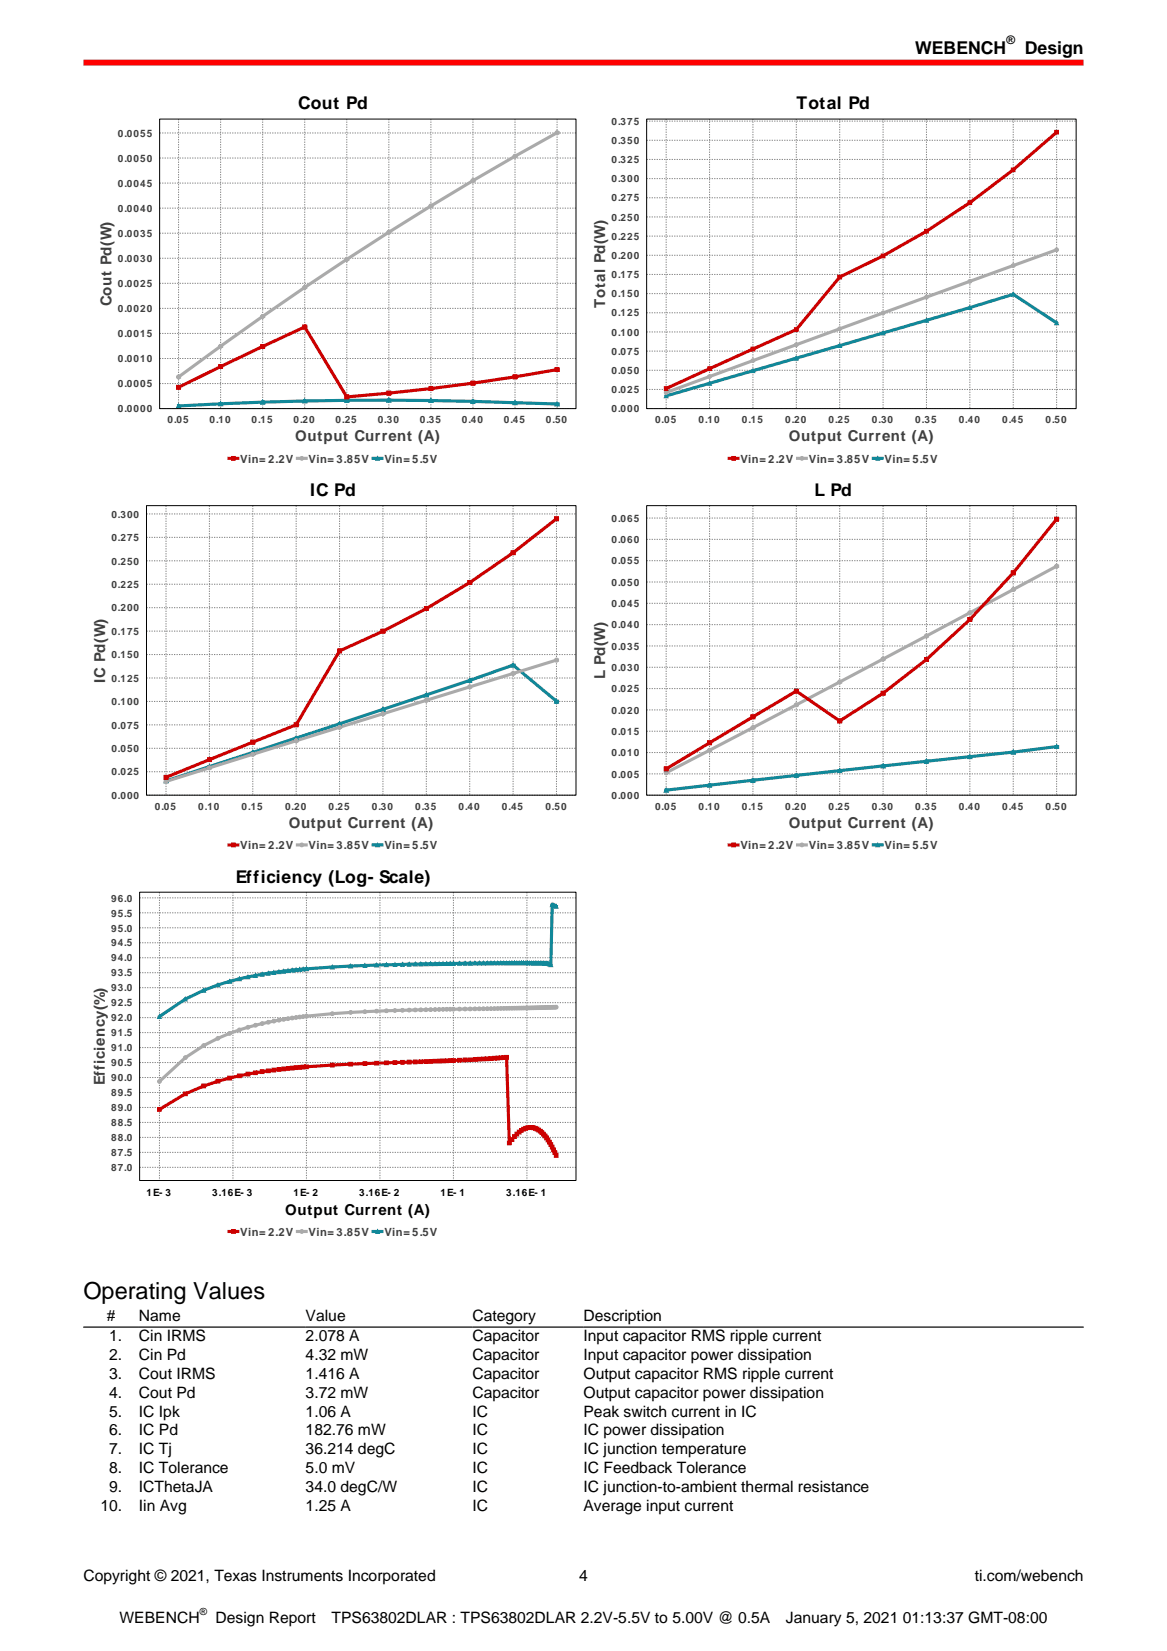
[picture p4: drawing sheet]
<svg xmlns="http://www.w3.org/2000/svg" width="210mm" height="297mm" viewBox="0 0 210 297" stroke-linecap="round" stroke-linejoin="round" font-family="sans-serif">
<defs><g id="words">
<text font-size="4.2" x="15" y="233.7">Operating Values</text>
<g font-size="3.2">
<text x="164.7" y="9.6">WEBENCH</text>
<text x="184.4" y="9.6">Design</text>
</g>
<g font-size="3.1">
<text x="53.7" y="19.7">Cout Pd</text>
<text x="143.3" y="19.7">Total Pd</text>
<text x="55.8" y="89.2">IC Pd</text>
<text x="146.6" y="89.2">L Pd</text>
<text x="42.4" y="158.8">Efficiency (Log- Scale)</text>
</g>
<g font-size="2.8">
<text x="19.2" y="237.6">#</text>
<text x="25" y="237.6">Name</text>
<text x="55" y="237.6">Value</text>
<text x="85" y="237.6">Category</text>
<text x="105" y="237.6">Description</text>
<text x="19.6" y="241.3">1.</text>
<text x="19.6" y="244.7">2.</text>
<text x="25" y="241.3">Cin IRMS</text>
<text x="25" y="244.7">Cin Pd</text>
<text x="55" y="241.3">2.078 A</text>
<text x="55" y="244.7">4.32 mW</text>
<text x="85" y="241.3">Capacitor</text>
<text x="85" y="244.7">Capacitor</text>
<text x="105" y="241.3">Input capacitor RMS ripple current</text>
<text x="105" y="244.7">Input capacitor power dissipation</text>
<text x="19.6" y="248">3.</text>
<text x="19.6" y="251.4">4.</text>
<text x="25" y="248">Cout IRMS</text>
<text x="25" y="251.4">Cout Pd</text>
<text x="55" y="248">1.416 A</text>
<text x="55" y="251.4">3.72 mW</text>
<text x="85" y="248">Capacitor</text>
<text x="85" y="251.4">Capacitor</text>
<text x="105" y="248">Output capacitor RMS ripple current</text>
<text x="105" y="251.4">Output capacitor power dissipation</text>
<text x="19.6" y="254.8">5.</text>
<text x="25" y="254.8">IC Ipk</text>
<text x="55" y="254.8">1.06 A</text>
<text x="85" y="254.8">IC</text>
<text x="105" y="254.8">Peak switch current in IC</text>
<text x="19.6" y="258.2">6.</text>
<text x="19.6" y="261.6">7.</text>
<text x="25" y="258.2">IC Pd</text>
<text x="25" y="261.6">IC Tj</text>
<text x="55" y="258.2">182.76 mW</text>
<text x="55" y="261.6">36.214 degC</text>
<text x="85" y="258.2">IC</text>
<text x="85" y="261.6">IC</text>
<text x="105" y="258.2">IC power dissipation</text>
<text x="105" y="261.6">IC junction temperature</text>
<text x="19.6" y="265">8.</text>
<text x="19.6" y="268.4">9.</text>
<text x="25" y="265">IC Tolerance</text>
<text x="25" y="268.4">ICThetaJA</text>
<text x="55" y="265">5.0 mV</text>
<text x="55" y="268.4">34.0 degC/W</text>
<text x="85" y="265">IC</text>
<text x="85" y="268.4">IC</text>
<text x="105" y="265">IC Feedback Tolerance</text>
<text x="105" y="268.4">IC junction-to-ambient thermal resistance</text>
<text x="18.1" y="271.7">10.</text>
<text x="25" y="271.7">Iin Avg</text>
<text x="55" y="271.7">1.25 A</text>
<text x="85" y="271.7">IC</text>
<text x="105" y="271.7">Average input current</text>
<text x="15" y="284.4">Copyright © 2021, Texas Instruments Incorporated</text>
<text x="104.2" y="284.4">4</text>
<text x="175.4" y="284.4">ti.com/webench</text>
<text x="21.5" y="292">WEBENCH</text>
<text x="38.8" y="292">Design Report</text>
<text x="59.7" y="292">TPS63802DLAR : TPS63802DLAR 2.2V-5.5V to 5.00V @ 0.5A</text>
<text x="141.4" y="292">January 5, 2021 01:13:37 GMT-08:00</text>
</g>
<g font-size="2.7" fill="#404040">
<text x="20.1" y="55.1" transform="rotate(-90 20.1 55.1)">Cout Pd(W)</text>
<text x="108.9" y="55.4" transform="rotate(-90 108.9 55.4)">Total Pd(W)</text>
<text x="53.1" y="79.4">Output Current (A)</text>
<text x="141.9" y="79.4">Output Current (A)</text>
<text x="18.9" y="122.8" transform="rotate(-90 18.9 122.8)">IC Pd(W)</text>
<text x="108.9" y="122.2" transform="rotate(-90 108.9 122.2)">L Pd(W)</text>
<text x="51.9" y="149">Output Current (A)</text>
<text x="141.9" y="149">Output Current (A)</text>
<text x="18.9" y="195.2" transform="rotate(-90 18.9 195.2)">Efficiency(%)</text>
</g>
<text font-size="2.7" x="51.3" y="218.5">Output Current (A)</text>
<text font-size="2.1" x="181.1" y="8">®</text>
<g font-size="2" fill="#404040">
<text x="43.2" y="83.2">Vin= 2.2V</text>
<text x="55.5" y="83.2">Vin= 3.85V</text>
<text x="69.2" y="83.2">Vin= 5.5V</text>
<text x="133.2" y="83.2">Vin= 2.2V</text>
<text x="145.5" y="83.2">Vin= 3.85V</text>
<text x="159.2" y="83.2">Vin= 5.5V</text>
<text x="43.2" y="152.7">Vin= 2.2V</text>
<text x="55.5" y="152.7">Vin= 3.85V</text>
<text x="69.2" y="152.7">Vin= 5.5V</text>
<text x="133.2" y="152.7">Vin= 2.2V</text>
<text x="145.5" y="152.7">Vin= 3.85V</text>
<text x="159.2" y="152.7">Vin= 5.5V</text>
<text x="43.2" y="222.3">Vin= 2.2V</text>
<text x="55.5" y="222.3">Vin= 3.85V</text>
<text x="69.2" y="222.3">Vin= 5.5V</text>
</g>
<g font-size="1.8" fill="#404040">
<text x="110" y="22.5">0.375</text>
<text x="21.2" y="29.1">0.0050</text>
<text x="21.2" y="24.6">0.0055</text>
<text x="110" y="29.4">0.325</text>
<text x="110" y="25.9">0.350</text>
<text x="21.2" y="33.6">0.0045</text>
<text x="110" y="32.8">0.300</text>
<text x="21.2" y="38.1">0.0040</text>
<text x="110" y="39.7">0.250</text>
<text x="110" y="36.2">0.275</text>
<text x="21.2" y="47.1">0.0030</text>
<text x="21.2" y="42.6">0.0035</text>
<text x="110" y="46.6">0.200</text>
<text x="110" y="43.1">0.225</text>
<text x="21.2" y="51.6">0.0025</text>
<text x="110" y="53.5">0.150</text>
<text x="110" y="50">0.175</text>
<text x="21.2" y="56.1">0.0020</text>
<text x="110" y="56.9">0.125</text>
<text x="21.2" y="65.2">0.0010</text>
<text x="21.2" y="60.7">0.0015</text>
<text x="110" y="63.8">0.075</text>
<text x="110" y="60.4">0.100</text>
<text x="21.2" y="69.7">0.0005</text>
<text x="110" y="70.7">0.025</text>
<text x="110" y="67.3">0.050</text>
<text x="21.2" y="74.2">0.0000</text>
<text x="30.1" y="76.1">0.05</text>
<text x="37.7" y="76.1">0.10</text>
<text x="45.3" y="76.1">0.15</text>
<text x="52.8" y="76.1">0.20</text>
<text x="60.4" y="76.1">0.25</text>
<text x="68" y="76.1">0.30</text>
<text x="75.5" y="76.1">0.35</text>
<text x="83.1" y="76.1">0.40</text>
<text x="90.7" y="76.1">0.45</text>
<text x="98.2" y="76.1">0.50</text>
<text x="110" y="74.2">0.000</text>
<text x="117.9" y="76.1">0.05</text>
<text x="125.7" y="76.1">0.10</text>
<text x="133.5" y="76.1">0.15</text>
<text x="141.3" y="76.1">0.20</text>
<text x="149.1" y="76.1">0.25</text>
<text x="156.9" y="76.1">0.30</text>
<text x="164.7" y="76.1">0.35</text>
<text x="172.5" y="76.1">0.40</text>
<text x="180.3" y="76.1">0.45</text>
<text x="188.1" y="76.1">0.50</text>
<text x="20" y="93.1">0.300</text>
<text x="110" y="93.9">0.065</text>
<text x="20" y="101.6">0.250</text>
<text x="20" y="97.3">0.275</text>
<text x="110" y="101.5">0.055</text>
<text x="110" y="97.7">0.060</text>
<text x="20" y="105.8">0.225</text>
<text x="110" y="105.4">0.050</text>
<text x="20" y="110">0.200</text>
<text x="110" y="113">0.040</text>
<text x="110" y="109.2">0.045</text>
<text x="20" y="118.4">0.150</text>
<text x="20" y="114.2">0.175</text>
<text x="110" y="116.9">0.035</text>
<text x="20" y="122.6">0.125</text>
<text x="110" y="124.5">0.025</text>
<text x="110" y="120.7">0.030</text>
<text x="20" y="131.1">0.075</text>
<text x="20" y="126.8">0.100</text>
<text x="110" y="128.4">0.020</text>
<text x="20" y="135.3">0.050</text>
<text x="110" y="136">0.010</text>
<text x="110" y="132.2">0.015</text>
<text x="20" y="143.7">0.000</text>
<text x="20" y="139.5">0.025</text>
<text x="110" y="143.7">0.000</text>
<text x="110" y="139.9">0.005</text>
<text x="27.9" y="145.7">0.05</text>
<text x="35.7" y="145.7">0.10</text>
<text x="43.5" y="145.7">0.15</text>
<text x="51.3" y="145.7">0.20</text>
<text x="59.1" y="145.7">0.25</text>
<text x="66.9" y="145.7">0.30</text>
<text x="74.7" y="145.7">0.35</text>
<text x="82.5" y="145.7">0.40</text>
<text x="90.3" y="145.7">0.45</text>
<text x="98.1" y="145.7">0.50</text>
<text x="117.9" y="145.7">0.05</text>
<text x="125.7" y="145.7">0.10</text>
<text x="133.5" y="145.7">0.15</text>
<text x="141.3" y="145.7">0.20</text>
<text x="149.1" y="145.7">0.25</text>
<text x="156.9" y="145.7">0.30</text>
<text x="164.7" y="145.7">0.35</text>
<text x="172.5" y="145.7">0.40</text>
<text x="180.3" y="145.7">0.45</text>
<text x="188.1" y="145.7">0.50</text>
<text x="20" y="167.6">95.0</text>
<text x="20" y="164.9">95.5</text>
<text x="20" y="162.2">96.0</text>
<text x="20" y="173">94.0</text>
<text x="20" y="170.3">94.5</text>
<text x="20" y="178.3">93.0</text>
<text x="20" y="175.6">93.5</text>
<text x="20" y="183.7">92.0</text>
<text x="20" y="181">92.5</text>
<text x="20" y="191.8">90.5</text>
<text x="20" y="189.1">91.0</text>
<text x="20" y="186.4">91.5</text>
<text x="20" y="197.2">89.5</text>
<text x="20" y="194.5">90.0</text>
<text x="20" y="202.6">88.5</text>
<text x="20" y="199.9">89.0</text>
<text x="20" y="208">87.5</text>
<text x="20" y="205.3">88.0</text>
<text x="20" y="210.7">87.0</text>
</g>
<g font-size="1.8">
<text x="26.4" y="215.1">1E- 3</text>
<text x="38.2" y="215.1">3.16E- 3</text>
<text x="52.8" y="215.1">1E- 2</text>
<text x="64.7" y="215.1">3.16E- 2</text>
<text x="79.3" y="215.1">1E- 1</text>
<text x="91.1" y="215.1">3.16E- 1</text>
<text x="35.9" y="290.6">®</text>
</g>
</g></defs>
<path d="M15 11.3h180" fill="none" stroke="#f00" stroke-width="1.1" stroke-linecap="butt"/>
<g fill="#fff">
<path d="M15 16.6h90v67.5h-90z"/>
<path d="M40.9 80.9h38.2v3.1h-38.2z"/>
</g>
<path d="M41.2 82.5h1.6" fill="none" stroke="#c00" stroke-width=".56"/>
<path d="M41.7 82.1h.6v.7h-.6z" fill="#c00"/>
<path d="M41.7 82.1h.6v.7h-.6z" fill="none" stroke="#c00" stroke-width=".18"/>
<path d="M53.5 82.5h1.6" fill="none" stroke="#aaa" stroke-width=".56"/>
<circle cx="54.3" cy="82.5" r=".34" fill="#aaa"/>
<circle cx="54.3" cy="82.5" r=".34" fill="none" stroke="#aaa" stroke-width=".18"/>
<path d="M67.2 82.5h1.5" fill="none" stroke="#189" stroke-width=".56"/>
<path d="M67.9 82.1l.4 .7h-.7z" fill="#189"/>
<path d="M67.9 82.1l.4 .7h-.7z" fill="none" stroke="#189" stroke-width=".18"/>
<path d="M28.7 21.4h74.9v52.1h-74.9z" fill="#fff"/>
<g fill="none" stroke="#808080" stroke-width=".18" stroke-dasharray=".2 .2" stroke-linecap="butt">
<path d="M28.7 37.4h74.9M28.7 32.9h74.9M28.7 28.4h74.9M28.7 23.9h74.9M32.1 21.4v52.1M39.7 21.4v52.1M47.3 21.4v52.1M54.8 21.4v52.1M62.4 21.4v52.1M70 21.4v52.1M77.5 21.4v52.1M85.1 21.4v52.1"/>
<path d="M92.7 21.4v52.1M100.2 21.4v52.1M28.7 60h74.9M28.7 55.5h74.9M28.7 51h74.9M28.7 46.5h74.9M28.7 42h74.9M28.7 73.5h74.9M28.7 69h74.9M28.7 64.5h74.9"/>
</g>
<path d="M100.2 72.7a682.6 682.6 0 0 0-68.1 .3" fill="none" stroke="#189" stroke-width=".56"/>
<path d="M100.2 23.9a589.4 589.4 0 0 0-68.1 43.9" fill="none" stroke="#aaa" stroke-width=".56"/>
<path d="M100.2 66.5a378.9 378.9 0 0 1-37.8 4.9l-7.6-12.6-15.1 7.1-7.6 3.8" fill="none" stroke="#c00" stroke-width=".56"/>
<path d="M32.1 72.7l.4 .7h-.7z" fill="#189"/>
<path d="M32.1 72.7l.4 .7h-.7z" fill="none" stroke="#189" stroke-width=".18"/>
<path d="M32.1 72.7l.4 .7h-.7z" fill="#189"/>
<path d="M32.1 72.7l.4 .7h-.7z" fill="none" stroke="#189" stroke-width=".18"/>
<path d="M39.7 72.3l.3 .7h-.6z" fill="#189"/>
<path d="M39.7 72.3l.3 .7h-.6z" fill="none" stroke="#189" stroke-width=".18"/>
<path d="M39.7 72.3l.3 .7h-.6z" fill="#189"/>
<path d="M39.7 72.3l.3 .7h-.6z" fill="none" stroke="#189" stroke-width=".18"/>
<path d="M47.3 72l.3 .7h-.7z" fill="#189"/>
<path d="M47.3 72l.3 .7h-.7z" fill="none" stroke="#189" stroke-width=".18"/>
<path d="M47.3 72l.3 .7h-.7z" fill="#189"/>
<path d="M47.3 72l.3 .7h-.7z" fill="none" stroke="#189" stroke-width=".18"/>
<path d="M54.8 71.8l.4 .7h-.7z" fill="#189"/>
<path d="M54.8 71.8l.4 .7h-.7z" fill="none" stroke="#189" stroke-width=".18"/>
<path d="M54.8 71.8l.4 .7h-.7z" fill="#189"/>
<path d="M54.8 71.8l.4 .7h-.7z" fill="none" stroke="#189" stroke-width=".18"/>
<path d="M62.4 71.7l.3 .7h-.6z" fill="#189"/>
<path d="M62.4 71.7l.3 .7h-.6z" fill="none" stroke="#189" stroke-width=".18"/>
<path d="M62.4 71.7l.3 .7h-.6z" fill="#189"/>
<path d="M62.4 71.7l.3 .7h-.6z" fill="none" stroke="#189" stroke-width=".18"/>
<path d="M70 71.7l.3 .6h-.7z" fill="#189"/>
<path d="M70 71.7l.3 .6h-.7z" fill="none" stroke="#189" stroke-width=".18"/>
<path d="M70 71.7l.3 .6h-.7z" fill="#189"/>
<path d="M70 71.7l.3 .6h-.7z" fill="none" stroke="#189" stroke-width=".18"/>
<path d="M77.5 71.7l.4 .7h-.7z" fill="#189"/>
<path d="M77.5 71.7l.4 .7h-.7z" fill="none" stroke="#189" stroke-width=".18"/>
<path d="M77.5 71.7l.4 .7h-.7z" fill="#189"/>
<path d="M77.5 71.7l.4 .7h-.7z" fill="none" stroke="#189" stroke-width=".18"/>
<path d="M85.1 71.9l.3 .6h-.6z" fill="#189"/>
<path d="M85.1 71.9l.3 .6h-.6z" fill="none" stroke="#189" stroke-width=".18"/>
<path d="M85.1 71.9l.3 .6h-.6z" fill="#189"/>
<path d="M85.1 71.9l.3 .6h-.6z" fill="none" stroke="#189" stroke-width=".18"/>
<path d="M92.7 72.1l.3 .7h-.7z" fill="#189"/>
<path d="M92.7 72.1l.3 .7h-.7z" fill="none" stroke="#189" stroke-width=".18"/>
<path d="M92.7 72.1l.3 .7h-.7z" fill="#189"/>
<path d="M92.7 72.1l.3 .7h-.7z" fill="none" stroke="#189" stroke-width=".18"/>
<path d="M100.2 72.3l.4 .7h-.7z" fill="#189"/>
<path d="M100.2 72.3l.4 .7h-.7z" fill="none" stroke="#189" stroke-width=".18"/>
<path d="M100.2 72.3l.4 .7h-.7z" fill="#189"/>
<path d="M100.2 72.3l.4 .7h-.7z" fill="none" stroke="#189" stroke-width=".18"/>
<circle cx="32.1" cy="67.8" r=".34" fill="#aaa"/>
<circle cx="32.1" cy="67.8" r=".34" fill="none" stroke="#aaa" stroke-width=".18"/>
<circle cx="32.1" cy="67.8" r=".34" fill="#aaa"/>
<circle cx="32.1" cy="67.8" r=".34" fill="none" stroke="#aaa" stroke-width=".18"/>
<circle cx="39.7" cy="62.3" r=".34" fill="#aaa"/>
<circle cx="39.7" cy="62.3" r=".34" fill="none" stroke="#aaa" stroke-width=".18"/>
<circle cx="39.7" cy="62.3" r=".34" fill="#aaa"/>
<circle cx="39.7" cy="62.3" r=".34" fill="none" stroke="#aaa" stroke-width=".18"/>
<circle cx="47.3" cy="56.9" r=".34" fill="#aaa"/>
<circle cx="47.3" cy="56.9" r=".34" fill="none" stroke="#aaa" stroke-width=".18"/>
<circle cx="47.3" cy="56.9" r=".34" fill="#aaa"/>
<circle cx="47.3" cy="56.9" r=".34" fill="none" stroke="#aaa" stroke-width=".18"/>
<circle cx="54.8" cy="51.7" r=".34" fill="#aaa"/>
<circle cx="54.8" cy="51.7" r=".34" fill="none" stroke="#aaa" stroke-width=".18"/>
<circle cx="54.8" cy="51.7" r=".34" fill="#aaa"/>
<circle cx="54.8" cy="51.7" r=".34" fill="none" stroke="#aaa" stroke-width=".18"/>
<circle cx="62.4" cy="46.7" r=".34" fill="#aaa"/>
<circle cx="62.4" cy="46.7" r=".34" fill="none" stroke="#aaa" stroke-width=".18"/>
<circle cx="62.4" cy="46.7" r=".34" fill="#aaa"/>
<circle cx="62.4" cy="46.7" r=".34" fill="none" stroke="#aaa" stroke-width=".18"/>
<circle cx="70" cy="41.8" r=".34" fill="#aaa"/>
<circle cx="70" cy="41.8" r=".34" fill="none" stroke="#aaa" stroke-width=".18"/>
<circle cx="70" cy="41.8" r=".34" fill="#aaa"/>
<circle cx="70" cy="41.8" r=".34" fill="none" stroke="#aaa" stroke-width=".18"/>
<circle cx="77.5" cy="37.1" r=".34" fill="#aaa"/>
<circle cx="77.5" cy="37.1" r=".34" fill="none" stroke="#aaa" stroke-width=".18"/>
<circle cx="77.5" cy="37.1" r=".34" fill="#aaa"/>
<circle cx="77.5" cy="37.1" r=".34" fill="none" stroke="#aaa" stroke-width=".18"/>
<circle cx="85.1" cy="32.5" r=".34" fill="#aaa"/>
<circle cx="85.1" cy="32.5" r=".34" fill="none" stroke="#aaa" stroke-width=".18"/>
<circle cx="85.1" cy="32.5" r=".34" fill="#aaa"/>
<circle cx="85.1" cy="32.5" r=".34" fill="none" stroke="#aaa" stroke-width=".18"/>
<circle cx="92.7" cy="28.1" r=".34" fill="#aaa"/>
<circle cx="92.7" cy="28.1" r=".34" fill="none" stroke="#aaa" stroke-width=".18"/>
<circle cx="92.7" cy="28.1" r=".34" fill="#aaa"/>
<circle cx="92.7" cy="28.1" r=".34" fill="none" stroke="#aaa" stroke-width=".18"/>
<circle cx="100.2" cy="23.9" r=".34" fill="#aaa"/>
<circle cx="100.2" cy="23.9" r=".34" fill="none" stroke="#aaa" stroke-width=".18"/>
<circle cx="100.2" cy="23.9" r=".34" fill="#aaa"/>
<circle cx="100.2" cy="23.9" r=".34" fill="none" stroke="#aaa" stroke-width=".18"/>
<path d="M31.8 69.3h.7v.7h-.7z" fill="#c00"/>
<path d="M31.8 69.3h.7v.7h-.7z" fill="none" stroke="#c00" stroke-width=".18"/>
<path d="M31.8 69.3h.7v.7h-.7z" fill="#c00"/>
<path d="M31.8 69.3h.7v.7h-.7z" fill="none" stroke="#c00" stroke-width=".18"/>
<path d="M39.4 65.6h.6v.7h-.6z" fill="#c00"/>
<path d="M39.4 65.6h.6v.7h-.6z" fill="none" stroke="#c00" stroke-width=".18"/>
<path d="M39.4 65.6h.6v.7h-.6z" fill="#c00"/>
<path d="M39.4 65.6h.6v.7h-.6z" fill="none" stroke="#c00" stroke-width=".18"/>
<path d="M46.9 62h.7v.7h-.7z" fill="#c00"/>
<path d="M46.9 62h.7v.7h-.7z" fill="none" stroke="#c00" stroke-width=".18"/>
<path d="M46.9 62h.7v.7h-.7z" fill="#c00"/>
<path d="M46.9 62h.7v.7h-.7z" fill="none" stroke="#c00" stroke-width=".18"/>
<path d="M54.5 58.5h.7v.7h-.7z" fill="#c00"/>
<path d="M54.5 58.5h.7v.7h-.7z" fill="none" stroke="#c00" stroke-width=".18"/>
<path d="M54.5 58.5h.7v.7h-.7z" fill="#c00"/>
<path d="M54.5 58.5h.7v.7h-.7z" fill="none" stroke="#c00" stroke-width=".18"/>
<path d="M62.1 71.1h.6v.6h-.6z" fill="#c00"/>
<path d="M62.1 71.1h.6v.6h-.6z" fill="none" stroke="#c00" stroke-width=".18"/>
<path d="M62.1 71.1h.6v.6h-.6z" fill="#c00"/>
<path d="M62.1 71.1h.6v.6h-.6z" fill="none" stroke="#c00" stroke-width=".18"/>
<path d="M69.6 70.4h.7v.7h-.7z" fill="#c00"/>
<path d="M69.6 70.4h.7v.7h-.7z" fill="none" stroke="#c00" stroke-width=".18"/>
<path d="M69.6 70.4h.7v.7h-.7z" fill="#c00"/>
<path d="M69.6 70.4h.7v.7h-.7z" fill="none" stroke="#c00" stroke-width=".18"/>
<path d="M77.2 69.6h.7v.6h-.7z" fill="#c00"/>
<path d="M77.2 69.6h.7v.6h-.7z" fill="none" stroke="#c00" stroke-width=".18"/>
<path d="M77.2 69.6h.7v.6h-.7z" fill="#c00"/>
<path d="M77.2 69.6h.7v.6h-.7z" fill="none" stroke="#c00" stroke-width=".18"/>
<path d="M84.8 68.6h.6v.7h-.6z" fill="#c00"/>
<path d="M84.8 68.6h.6v.7h-.6z" fill="none" stroke="#c00" stroke-width=".18"/>
<path d="M84.8 68.6h.6v.7h-.6z" fill="#c00"/>
<path d="M84.8 68.6h.6v.7h-.6z" fill="none" stroke="#c00" stroke-width=".18"/>
<path d="M92.3 67.5h.7v.6h-.7z" fill="#c00"/>
<path d="M92.3 67.5h.7v.6h-.7z" fill="none" stroke="#c00" stroke-width=".18"/>
<path d="M92.3 67.5h.7v.6h-.7z" fill="#c00"/>
<path d="M92.3 67.5h.7v.6h-.7z" fill="none" stroke="#c00" stroke-width=".18"/>
<path d="M99.9 66.2h.7v.6h-.7z" fill="#c00"/>
<path d="M99.9 66.2h.7v.6h-.7z" fill="none" stroke="#c00" stroke-width=".18"/>
<path d="M99.9 66.2h.7v.6h-.7z" fill="#c00"/>
<path d="M99.9 66.2h.7v.6h-.7z" fill="none" stroke="#c00" stroke-width=".18"/>
<path d="M28.7 21.4h74.9v52.1h-74.9z" fill="none" stroke="#000" stroke-width=".18"/>
<g fill="#fff">
<path d="M105 16.6h90v67.5h-90z"/>
<path d="M130.9 80.9h38.2v3.1h-38.2z"/>
</g>
<path d="M131.2 82.5h1.6" fill="none" stroke="#c00" stroke-width=".56"/>
<path d="M131.7 82.1h.6v.7h-.6z" fill="#c00"/>
<path d="M131.7 82.1h.6v.7h-.6z" fill="none" stroke="#c00" stroke-width=".18"/>
<path d="M143.5 82.5h1.6" fill="none" stroke="#aaa" stroke-width=".56"/>
<circle cx="144.3" cy="82.5" r=".34" fill="#aaa"/>
<circle cx="144.3" cy="82.5" r=".34" fill="none" stroke="#aaa" stroke-width=".18"/>
<path d="M157.2 82.5h1.5" fill="none" stroke="#189" stroke-width=".56"/>
<path d="M157.9 82.1l.4 .7h-.7z" fill="#189"/>
<path d="M157.9 82.1l.4 .7h-.7z" fill="none" stroke="#189" stroke-width=".18"/>
<path d="M116.4 21.4h77.2v52.1h-77.2z" fill="#fff"/>
<g fill="none" stroke="#808080" stroke-width=".18" stroke-dasharray=".2 .2" stroke-linecap="butt">
<path d="M116.4 39h77.2M116.4 35.6h77.2M116.4 32.1h77.2M116.4 28.7h77.2M116.4 25.2h77.2M116.4 21.8h77.2M119.9 21.4v52.1M127.7 21.4v52.1M135.5 21.4v52.1M143.3 21.4v52.1M151.1 21.4v52.1M158.9 21.4v52.1"/>
<path d="M166.7 21.4v52.1M174.5 21.4v52.1M182.3 21.4v52.1M190.1 21.4v52.1M116.4 59.7h77.2M116.4 56.3h77.2M116.4 52.8h77.2M116.4 49.4h77.2M116.4 45.9h77.2M116.4 42.5h77.2M116.4 73.5h77.2M116.4 70.1h77.2"/>
<path d="M116.4 66.6h77.2M116.4 63.2h77.2"/>
</g>
<path d="M190.1 58.1l-7.8-5.2-7.8 2.4-54.6 15.9" fill="none" stroke="#189" stroke-width=".56"/>
<path d="M190.1 44.9l-70.2 25.7" fill="none" stroke="#aaa" stroke-width=".56"/>
<path d="M190.1 23.8a145 145 0 0 1-39 26l-7.8 9.5-23.4 10.6" fill="none" stroke="#c00" stroke-width=".56"/>
<path d="M119.9 70.9l.3 .7h-.7z" fill="#189"/>
<path d="M119.9 70.9l.3 .7h-.7z" fill="none" stroke="#189" stroke-width=".18"/>
<path d="M127.7 68.6l.3 .7h-.7z" fill="#189"/>
<path d="M127.7 68.6l.3 .7h-.7z" fill="none" stroke="#189" stroke-width=".18"/>
<path d="M135.5 66.4l.3 .6h-.6z" fill="#189"/>
<path d="M135.5 66.4l.3 .6h-.6z" fill="none" stroke="#189" stroke-width=".18"/>
<path d="M143.3 64.1l.3 .7h-.6z" fill="#189"/>
<path d="M143.3 64.1l.3 .7h-.6z" fill="none" stroke="#189" stroke-width=".18"/>
<path d="M151.1 61.8l.3 .7h-.6z" fill="#189"/>
<path d="M151.1 61.8l.3 .7h-.6z" fill="none" stroke="#189" stroke-width=".18"/>
<path d="M158.9 59.6l.3 .6h-.6z" fill="#189"/>
<path d="M158.9 59.6l.3 .6h-.6z" fill="none" stroke="#189" stroke-width=".18"/>
<path d="M166.7 57.3l.4 .7h-.7z" fill="#189"/>
<path d="M166.7 57.3l.4 .7h-.7z" fill="none" stroke="#189" stroke-width=".18"/>
<path d="M174.5 55l.4 .7h-.7z" fill="#189"/>
<path d="M174.5 55l.4 .7h-.7z" fill="none" stroke="#189" stroke-width=".18"/>
<path d="M182.3 52.6l.4 .7h-.7z" fill="#189"/>
<path d="M182.3 52.6l.4 .7h-.7z" fill="none" stroke="#189" stroke-width=".18"/>
<path d="M190.1 57.7l.4 .7h-.7z" fill="#189"/>
<path d="M190.1 57.7l.4 .7h-.7z" fill="none" stroke="#189" stroke-width=".18"/>
<circle cx="119.9" cy="70.6" r=".34" fill="#aaa"/>
<circle cx="119.9" cy="70.6" r=".34" fill="none" stroke="#aaa" stroke-width=".18"/>
<circle cx="127.7" cy="67.7" r=".34" fill="#aaa"/>
<circle cx="127.7" cy="67.7" r=".34" fill="none" stroke="#aaa" stroke-width=".18"/>
<circle cx="135.5" cy="64.9" r=".34" fill="#aaa"/>
<circle cx="135.5" cy="64.9" r=".34" fill="none" stroke="#aaa" stroke-width=".18"/>
<circle cx="143.3" cy="62" r=".34" fill="#aaa"/>
<circle cx="143.3" cy="62" r=".34" fill="none" stroke="#aaa" stroke-width=".18"/>
<circle cx="151.1" cy="59.2" r=".34" fill="#aaa"/>
<circle cx="151.1" cy="59.2" r=".34" fill="none" stroke="#aaa" stroke-width=".18"/>
<circle cx="158.9" cy="56.3" r=".34" fill="#aaa"/>
<circle cx="158.9" cy="56.3" r=".34" fill="none" stroke="#aaa" stroke-width=".18"/>
<circle cx="166.7" cy="53.5" r=".34" fill="#aaa"/>
<circle cx="166.7" cy="53.5" r=".34" fill="none" stroke="#aaa" stroke-width=".18"/>
<circle cx="174.5" cy="50.6" r=".34" fill="#aaa"/>
<circle cx="174.5" cy="50.6" r=".34" fill="none" stroke="#aaa" stroke-width=".18"/>
<circle cx="182.3" cy="47.8" r=".34" fill="#aaa"/>
<circle cx="182.3" cy="47.8" r=".34" fill="none" stroke="#aaa" stroke-width=".18"/>
<circle cx="190.1" cy="44.9" r=".34" fill="#aaa"/>
<circle cx="190.1" cy="44.9" r=".34" fill="none" stroke="#aaa" stroke-width=".18"/>
<path d="M119.5 69.6h.7v.6h-.7z" fill="#c00"/>
<path d="M119.5 69.6h.7v.6h-.7z" fill="none" stroke="#c00" stroke-width=".18"/>
<path d="M127.3 66h.7v.7h-.7z" fill="#c00"/>
<path d="M127.3 66h.7v.7h-.7z" fill="none" stroke="#c00" stroke-width=".18"/>
<path d="M135.2 62.5h.6v.6h-.6z" fill="#c00"/>
<path d="M135.2 62.5h.6v.6h-.6z" fill="none" stroke="#c00" stroke-width=".18"/>
<path d="M143 58.9h.6v.7h-.6z" fill="#c00"/>
<path d="M143 58.9h.6v.7h-.6z" fill="none" stroke="#c00" stroke-width=".18"/>
<path d="M150.8 49.5h.6v.7h-.6z" fill="#c00"/>
<path d="M150.8 49.5h.6v.7h-.6z" fill="none" stroke="#c00" stroke-width=".18"/>
<path d="M158.6 45.7h.6v.7h-.6z" fill="#c00"/>
<path d="M158.6 45.7h.6v.7h-.6z" fill="none" stroke="#c00" stroke-width=".18"/>
<path d="M166.4 41.3h.7v.6h-.7z" fill="#c00"/>
<path d="M166.4 41.3h.7v.6h-.7z" fill="none" stroke="#c00" stroke-width=".18"/>
<path d="M174.2 36.1h.7v.7h-.7z" fill="#c00"/>
<path d="M174.2 36.1h.7v.7h-.7z" fill="none" stroke="#c00" stroke-width=".18"/>
<path d="M182 30.2h.7v.7h-.7z" fill="#c00"/>
<path d="M182 30.2h.7v.7h-.7z" fill="none" stroke="#c00" stroke-width=".18"/>
<path d="M189.8 23.5h.7v.6h-.7z" fill="#c00"/>
<path d="M189.8 23.5h.7v.6h-.7z" fill="none" stroke="#c00" stroke-width=".18"/>
<path d="M116.4 21.4h77.2v52.1h-77.2z" fill="none" stroke="#000" stroke-width=".18"/>
<g fill="#fff">
<path d="M15 86.1h90v67.5h-90z"/>
<path d="M40.9 150.5h38.2v3h-38.2z"/>
</g>
<path d="M41.2 152h1.6" fill="none" stroke="#c00" stroke-width=".56"/>
<path d="M41.7 151.7h.6v.6h-.6z" fill="#c00"/>
<path d="M41.7 151.7h.6v.6h-.6z" fill="none" stroke="#c00" stroke-width=".18"/>
<path d="M53.5 152h1.6" fill="none" stroke="#aaa" stroke-width=".56"/>
<circle cx="54.3" cy="152" r=".34" fill="#aaa"/>
<circle cx="54.3" cy="152" r=".34" fill="none" stroke="#aaa" stroke-width=".18"/>
<path d="M67.2 152h1.5" fill="none" stroke="#189" stroke-width=".56"/>
<path d="M67.9 151.7l.4 .6h-.7z" fill="#189"/>
<path d="M67.9 151.7l.4 .6h-.7z" fill="none" stroke="#189" stroke-width=".18"/>
<path d="M26.4 91h77.2v52h-77.2z" fill="#fff"/>
<g fill="none" stroke="#808080" stroke-width=".18" stroke-dasharray=".2 .2" stroke-linecap="butt">
<path d="M26.4 96.7h77.2M26.4 92.5h77.2M29.9 91v52M37.7 91v52M45.5 91v52M53.3 91v52M61.1 91v52M68.9 91v52M76.7 91v52M84.5 91v52M92.3 91v52M100.1 91v52"/>
<path d="M26.4 117.7h77.2M26.4 113.5h77.2M26.4 109.3h77.2M26.4 105.1h77.2M26.4 100.9h77.2M26.4 138.8h77.2M26.4 134.6h77.2M26.4 130.4h77.2M26.4 126.2h77.2M26.4 122h77.2M26.4 143h77.2"/>
</g>
<path d="M100.1 126.1l-7.8-6.5-7.8 2.8-54.6 18.1" fill="none" stroke="#189" stroke-width=".56"/>
<path d="M100.1 118.7l-70.2 21.9" fill="none" stroke="#aaa" stroke-width=".56"/>
<path d="M100.1 93.3a152.6 152.6 0 0 1-39 23.8l-7.8 13.3-23.4 9.4" fill="none" stroke="#c00" stroke-width=".56"/>
<path d="M29.9 140.1l.3 .7h-.7z" fill="#189"/>
<path d="M29.9 140.1l.3 .7h-.7z" fill="none" stroke="#189" stroke-width=".18"/>
<path d="M29.9 140.1l.3 .7h-.7z" fill="#189"/>
<path d="M29.9 140.1l.3 .7h-.7z" fill="none" stroke="#189" stroke-width=".18"/>
<path d="M37.7 137.6l.3 .6h-.7z" fill="#189"/>
<path d="M37.7 137.6l.3 .6h-.7z" fill="none" stroke="#189" stroke-width=".18"/>
<path d="M37.7 137.6l.3 .6h-.7z" fill="#189"/>
<path d="M37.7 137.6l.3 .6h-.7z" fill="none" stroke="#189" stroke-width=".18"/>
<path d="M45.5 135l.3 .7h-.6z" fill="#189"/>
<path d="M45.5 135l.3 .7h-.6z" fill="none" stroke="#189" stroke-width=".18"/>
<path d="M45.5 135l.3 .7h-.6z" fill="#189"/>
<path d="M45.5 135l.3 .7h-.6z" fill="none" stroke="#189" stroke-width=".18"/>
<path d="M53.3 132.4l.3 .7h-.6z" fill="#189"/>
<path d="M53.3 132.4l.3 .7h-.6z" fill="none" stroke="#189" stroke-width=".18"/>
<path d="M53.3 132.4l.3 .7h-.6z" fill="#189"/>
<path d="M53.3 132.4l.3 .7h-.6z" fill="none" stroke="#189" stroke-width=".18"/>
<path d="M61.1 129.9l.3 .6h-.6z" fill="#189"/>
<path d="M61.1 129.9l.3 .6h-.6z" fill="none" stroke="#189" stroke-width=".18"/>
<path d="M61.1 129.9l.3 .6h-.6z" fill="#189"/>
<path d="M61.1 129.9l.3 .6h-.6z" fill="none" stroke="#189" stroke-width=".18"/>
<path d="M68.9 127.3l.3 .7h-.6z" fill="#189"/>
<path d="M68.9 127.3l.3 .7h-.6z" fill="none" stroke="#189" stroke-width=".18"/>
<path d="M68.9 127.3l.3 .7h-.6z" fill="#189"/>
<path d="M68.9 127.3l.3 .7h-.6z" fill="none" stroke="#189" stroke-width=".18"/>
<path d="M76.7 124.7l.4 .7h-.7z" fill="#189"/>
<path d="M76.7 124.7l.4 .7h-.7z" fill="none" stroke="#189" stroke-width=".18"/>
<path d="M76.7 124.7l.4 .7h-.7z" fill="#189"/>
<path d="M76.7 124.7l.4 .7h-.7z" fill="none" stroke="#189" stroke-width=".18"/>
<path d="M84.5 122.1l.4 .6h-.7z" fill="#189"/>
<path d="M84.5 122.1l.4 .6h-.7z" fill="none" stroke="#189" stroke-width=".18"/>
<path d="M84.5 122.1l.4 .6h-.7z" fill="#189"/>
<path d="M84.5 122.1l.4 .6h-.7z" fill="none" stroke="#189" stroke-width=".18"/>
<path d="M92.3 119.3l.4 .7h-.7z" fill="#189"/>
<path d="M92.3 119.3l.4 .7h-.7z" fill="none" stroke="#189" stroke-width=".18"/>
<path d="M92.3 119.3l.4 .7h-.7z" fill="#189"/>
<path d="M92.3 119.3l.4 .7h-.7z" fill="none" stroke="#189" stroke-width=".18"/>
<path d="M100.1 125.8l.4 .7h-.7z" fill="#189"/>
<path d="M100.1 125.8l.4 .7h-.7z" fill="none" stroke="#189" stroke-width=".18"/>
<path d="M100.1 125.8l.4 .7h-.7z" fill="#189"/>
<path d="M100.1 125.8l.4 .7h-.7z" fill="none" stroke="#189" stroke-width=".18"/>
<circle cx="29.9" cy="140.6" r=".34" fill="#aaa"/>
<circle cx="29.9" cy="140.6" r=".34" fill="none" stroke="#aaa" stroke-width=".18"/>
<circle cx="29.9" cy="140.6" r=".34" fill="#aaa"/>
<circle cx="29.9" cy="140.6" r=".34" fill="none" stroke="#aaa" stroke-width=".18"/>
<circle cx="37.7" cy="138.1" r=".34" fill="#aaa"/>
<circle cx="37.7" cy="138.1" r=".34" fill="none" stroke="#aaa" stroke-width=".18"/>
<circle cx="37.7" cy="138.1" r=".34" fill="#aaa"/>
<circle cx="37.7" cy="138.1" r=".34" fill="none" stroke="#aaa" stroke-width=".18"/>
<circle cx="45.5" cy="135.7" r=".34" fill="#aaa"/>
<circle cx="45.5" cy="135.7" r=".34" fill="none" stroke="#aaa" stroke-width=".18"/>
<circle cx="45.5" cy="135.7" r=".34" fill="#aaa"/>
<circle cx="45.5" cy="135.7" r=".34" fill="none" stroke="#aaa" stroke-width=".18"/>
<circle cx="53.3" cy="133.3" r=".34" fill="#aaa"/>
<circle cx="53.3" cy="133.3" r=".34" fill="none" stroke="#aaa" stroke-width=".18"/>
<circle cx="53.3" cy="133.3" r=".34" fill="#aaa"/>
<circle cx="53.3" cy="133.3" r=".34" fill="none" stroke="#aaa" stroke-width=".18"/>
<circle cx="61.1" cy="130.8" r=".34" fill="#aaa"/>
<circle cx="61.1" cy="130.8" r=".34" fill="none" stroke="#aaa" stroke-width=".18"/>
<circle cx="61.1" cy="130.8" r=".34" fill="#aaa"/>
<circle cx="61.1" cy="130.8" r=".34" fill="none" stroke="#aaa" stroke-width=".18"/>
<circle cx="68.9" cy="128.4" r=".34" fill="#aaa"/>
<circle cx="68.9" cy="128.4" r=".34" fill="none" stroke="#aaa" stroke-width=".18"/>
<circle cx="68.9" cy="128.4" r=".34" fill="#aaa"/>
<circle cx="68.9" cy="128.4" r=".34" fill="none" stroke="#aaa" stroke-width=".18"/>
<circle cx="76.7" cy="126" r=".34" fill="#aaa"/>
<circle cx="76.7" cy="126" r=".34" fill="none" stroke="#aaa" stroke-width=".18"/>
<circle cx="76.7" cy="126" r=".34" fill="#aaa"/>
<circle cx="76.7" cy="126" r=".34" fill="none" stroke="#aaa" stroke-width=".18"/>
<circle cx="84.5" cy="123.6" r=".34" fill="#aaa"/>
<circle cx="84.5" cy="123.6" r=".34" fill="none" stroke="#aaa" stroke-width=".18"/>
<circle cx="84.5" cy="123.6" r=".34" fill="#aaa"/>
<circle cx="84.5" cy="123.6" r=".34" fill="none" stroke="#aaa" stroke-width=".18"/>
<circle cx="92.3" cy="121.2" r=".34" fill="#aaa"/>
<circle cx="92.3" cy="121.2" r=".34" fill="none" stroke="#aaa" stroke-width=".18"/>
<circle cx="92.3" cy="121.2" r=".34" fill="#aaa"/>
<circle cx="92.3" cy="121.2" r=".34" fill="none" stroke="#aaa" stroke-width=".18"/>
<circle cx="100.1" cy="118.7" r=".34" fill="#aaa"/>
<circle cx="100.1" cy="118.7" r=".34" fill="none" stroke="#aaa" stroke-width=".18"/>
<circle cx="100.1" cy="118.7" r=".34" fill="#aaa"/>
<circle cx="100.1" cy="118.7" r=".34" fill="none" stroke="#aaa" stroke-width=".18"/>
<path d="M29.5 139.5h.7v.7h-.7z" fill="#c00"/>
<path d="M29.5 139.5h.7v.7h-.7z" fill="none" stroke="#c00" stroke-width=".18"/>
<path d="M29.5 139.5h.7v.7h-.7z" fill="#c00"/>
<path d="M29.5 139.5h.7v.7h-.7z" fill="none" stroke="#c00" stroke-width=".18"/>
<path d="M37.3 136.3h.7v.7h-.7z" fill="#c00"/>
<path d="M37.3 136.3h.7v.7h-.7z" fill="none" stroke="#c00" stroke-width=".18"/>
<path d="M37.3 136.3h.7v.7h-.7z" fill="#c00"/>
<path d="M37.3 136.3h.7v.7h-.7z" fill="none" stroke="#c00" stroke-width=".18"/>
<path d="M45.2 133.2h.6v.6h-.6z" fill="#c00"/>
<path d="M45.2 133.2h.6v.6h-.6z" fill="none" stroke="#c00" stroke-width=".18"/>
<path d="M45.2 133.2h.6v.6h-.6z" fill="#c00"/>
<path d="M45.2 133.2h.6v.6h-.6z" fill="none" stroke="#c00" stroke-width=".18"/>
<path d="M53 130h.6v.7h-.6z" fill="#c00"/>
<path d="M53 130h.6v.7h-.6z" fill="none" stroke="#c00" stroke-width=".18"/>
<path d="M53 130h.6v.7h-.6z" fill="#c00"/>
<path d="M53 130h.6v.7h-.6z" fill="none" stroke="#c00" stroke-width=".18"/>
<path d="M60.8 116.8h.6v.6h-.6z" fill="#c00"/>
<path d="M60.8 116.8h.6v.6h-.6z" fill="none" stroke="#c00" stroke-width=".18"/>
<path d="M60.8 116.8h.6v.6h-.6z" fill="#c00"/>
<path d="M60.8 116.8h.6v.6h-.6z" fill="none" stroke="#c00" stroke-width=".18"/>
<path d="M68.6 113.2h.6v.7h-.6z" fill="#c00"/>
<path d="M68.6 113.2h.6v.7h-.6z" fill="none" stroke="#c00" stroke-width=".18"/>
<path d="M68.6 113.2h.6v.7h-.6z" fill="#c00"/>
<path d="M68.6 113.2h.6v.7h-.6z" fill="none" stroke="#c00" stroke-width=".18"/>
<path d="M76.4 109.1h.7v.7h-.7z" fill="#c00"/>
<path d="M76.4 109.1h.7v.7h-.7z" fill="none" stroke="#c00" stroke-width=".18"/>
<path d="M76.4 109.1h.7v.7h-.7z" fill="#c00"/>
<path d="M76.4 109.1h.7v.7h-.7z" fill="none" stroke="#c00" stroke-width=".18"/>
<path d="M84.2 104.5h.7v.6h-.7z" fill="#c00"/>
<path d="M84.2 104.5h.7v.6h-.7z" fill="none" stroke="#c00" stroke-width=".18"/>
<path d="M84.2 104.5h.7v.6h-.7z" fill="#c00"/>
<path d="M84.2 104.5h.7v.6h-.7z" fill="none" stroke="#c00" stroke-width=".18"/>
<path d="M92 99.1h.7v.7h-.7z" fill="#c00"/>
<path d="M92 99.1h.7v.7h-.7z" fill="none" stroke="#c00" stroke-width=".18"/>
<path d="M92 99.1h.7v.7h-.7z" fill="#c00"/>
<path d="M92 99.1h.7v.7h-.7z" fill="none" stroke="#c00" stroke-width=".18"/>
<path d="M99.8 93h.7v.7h-.7z" fill="#c00"/>
<path d="M99.8 93h.7v.7h-.7z" fill="none" stroke="#c00" stroke-width=".18"/>
<path d="M99.8 93h.7v.7h-.7z" fill="#c00"/>
<path d="M99.8 93h.7v.7h-.7z" fill="none" stroke="#c00" stroke-width=".18"/>
<path d="M26.4 91h77.2v52h-77.2z" fill="none" stroke="#000" stroke-width=".18"/>
<g fill="#fff">
<path d="M105 86.1h90v67.5h-90z"/>
<path d="M130.9 150.5h38.2v3h-38.2z"/>
</g>
<path d="M131.2 152h1.6" fill="none" stroke="#c00" stroke-width=".56"/>
<path d="M131.7 151.7h.6v.6h-.6z" fill="#c00"/>
<path d="M131.7 151.7h.6v.6h-.6z" fill="none" stroke="#c00" stroke-width=".18"/>
<path d="M143.5 152h1.6" fill="none" stroke="#aaa" stroke-width=".56"/>
<circle cx="144.3" cy="152" r=".34" fill="#aaa"/>
<circle cx="144.3" cy="152" r=".34" fill="none" stroke="#aaa" stroke-width=".18"/>
<path d="M157.2 152h1.5" fill="none" stroke="#189" stroke-width=".56"/>
<path d="M157.9 151.7l.4 .6h-.7z" fill="#189"/>
<path d="M157.9 151.7l.4 .6h-.7z" fill="none" stroke="#189" stroke-width=".18"/>
<path d="M116.4 91h77.2v52h-77.2z" fill="#fff"/>
<g fill="none" stroke="#808080" stroke-width=".18" stroke-dasharray=".2 .2" stroke-linecap="butt">
<path d="M116.4 97h77.2M116.4 93.2h77.2M119.9 91v52M127.7 91v52M135.5 91v52M143.3 91v52M151.1 91v52M158.9 91v52M166.7 91v52M174.5 91v52M182.3 91v52M190.1 91v52"/>
<path d="M116.4 116.2h77.2M116.4 112.4h77.2M116.4 108.5h77.2M116.4 104.7h77.2M116.4 100.9h77.2M116.4 139.2h77.2M116.4 135.4h77.2M116.4 131.5h77.2M116.4 127.7h77.2M116.4 123.9h77.2M116.4 120h77.2M116.4 143h77.2"/>
</g>
<path d="M190.1 134.3l-7.8 1-62.4 6.8" fill="none" stroke="#189" stroke-width=".56"/>
<path d="M190.1 101.9l-31.2 16.7-39 20.4" fill="none" stroke="#aaa" stroke-width=".56"/>
<path d="M190.1 93.4a144.4 144.4 0 0 1-31.2 31.3l-7.8 5-7.8-5.4-23.4 14" fill="none" stroke="#c00" stroke-width=".56"/>
<path d="M119.9 141.8l.3 .7h-.7z" fill="#189"/>
<path d="M119.9 141.8l.3 .7h-.7z" fill="none" stroke="#189" stroke-width=".18"/>
<path d="M119.9 141.8l.3 .7h-.7z" fill="#189"/>
<path d="M119.9 141.8l.3 .7h-.7z" fill="none" stroke="#189" stroke-width=".18"/>
<path d="M127.7 140.9l.3 .7h-.7z" fill="#189"/>
<path d="M127.7 140.9l.3 .7h-.7z" fill="none" stroke="#189" stroke-width=".18"/>
<path d="M127.7 140.9l.3 .7h-.7z" fill="#189"/>
<path d="M127.7 140.9l.3 .7h-.7z" fill="none" stroke="#189" stroke-width=".18"/>
<path d="M135.5 140l.3 .7h-.6z" fill="#189"/>
<path d="M135.5 140l.3 .7h-.6z" fill="none" stroke="#189" stroke-width=".18"/>
<path d="M135.5 140l.3 .7h-.6z" fill="#189"/>
<path d="M135.5 140l.3 .7h-.6z" fill="none" stroke="#189" stroke-width=".18"/>
<path d="M143.3 139.2l.3 .6h-.6z" fill="#189"/>
<path d="M143.3 139.2l.3 .6h-.6z" fill="none" stroke="#189" stroke-width=".18"/>
<path d="M143.3 139.2l.3 .6h-.6z" fill="#189"/>
<path d="M143.3 139.2l.3 .6h-.6z" fill="none" stroke="#189" stroke-width=".18"/>
<path d="M151.1 138.3l.3 .7h-.6z" fill="#189"/>
<path d="M151.1 138.3l.3 .7h-.6z" fill="none" stroke="#189" stroke-width=".18"/>
<path d="M151.1 138.3l.3 .7h-.6z" fill="#189"/>
<path d="M151.1 138.3l.3 .7h-.6z" fill="none" stroke="#189" stroke-width=".18"/>
<path d="M158.9 137.4l.3 .7h-.6z" fill="#189"/>
<path d="M158.9 137.4l.3 .7h-.6z" fill="none" stroke="#189" stroke-width=".18"/>
<path d="M158.9 137.4l.3 .7h-.6z" fill="#189"/>
<path d="M158.9 137.4l.3 .7h-.6z" fill="none" stroke="#189" stroke-width=".18"/>
<path d="M166.7 136.6l.4 .7h-.7z" fill="#189"/>
<path d="M166.7 136.6l.4 .7h-.7z" fill="none" stroke="#189" stroke-width=".18"/>
<path d="M166.7 136.6l.4 .7h-.7z" fill="#189"/>
<path d="M166.7 136.6l.4 .7h-.7z" fill="none" stroke="#189" stroke-width=".18"/>
<path d="M174.5 135.8l.4 .7h-.7z" fill="#189"/>
<path d="M174.5 135.8l.4 .7h-.7z" fill="none" stroke="#189" stroke-width=".18"/>
<path d="M174.5 135.8l.4 .7h-.7z" fill="#189"/>
<path d="M174.5 135.8l.4 .7h-.7z" fill="none" stroke="#189" stroke-width=".18"/>
<path d="M182.3 135l.4 .6h-.7z" fill="#189"/>
<path d="M182.3 135l.4 .6h-.7z" fill="none" stroke="#189" stroke-width=".18"/>
<path d="M182.3 135l.4 .6h-.7z" fill="#189"/>
<path d="M182.3 135l.4 .6h-.7z" fill="none" stroke="#189" stroke-width=".18"/>
<path d="M190.1 134l.4 .6h-.7z" fill="#189"/>
<path d="M190.1 134l.4 .6h-.7z" fill="none" stroke="#189" stroke-width=".18"/>
<path d="M190.1 134l.4 .6h-.7z" fill="#189"/>
<path d="M190.1 134l.4 .6h-.7z" fill="none" stroke="#189" stroke-width=".18"/>
<circle cx="119.9" cy="139" r=".34" fill="#aaa"/>
<circle cx="119.9" cy="139" r=".34" fill="none" stroke="#aaa" stroke-width=".18"/>
<circle cx="119.9" cy="139" r=".34" fill="#aaa"/>
<circle cx="119.9" cy="139" r=".34" fill="none" stroke="#aaa" stroke-width=".18"/>
<circle cx="127.7" cy="135" r=".34" fill="#aaa"/>
<circle cx="127.7" cy="135" r=".34" fill="none" stroke="#aaa" stroke-width=".18"/>
<circle cx="127.7" cy="135" r=".34" fill="#aaa"/>
<circle cx="127.7" cy="135" r=".34" fill="none" stroke="#aaa" stroke-width=".18"/>
<circle cx="135.5" cy="130.9" r=".34" fill="#aaa"/>
<circle cx="135.5" cy="130.9" r=".34" fill="none" stroke="#aaa" stroke-width=".18"/>
<circle cx="135.5" cy="130.9" r=".34" fill="#aaa"/>
<circle cx="135.5" cy="130.9" r=".34" fill="none" stroke="#aaa" stroke-width=".18"/>
<circle cx="143.3" cy="126.8" r=".34" fill="#aaa"/>
<circle cx="143.3" cy="126.8" r=".34" fill="none" stroke="#aaa" stroke-width=".18"/>
<circle cx="143.3" cy="126.8" r=".34" fill="#aaa"/>
<circle cx="143.3" cy="126.8" r=".34" fill="none" stroke="#aaa" stroke-width=".18"/>
<circle cx="151.1" cy="122.7" r=".34" fill="#aaa"/>
<circle cx="151.1" cy="122.7" r=".34" fill="none" stroke="#aaa" stroke-width=".18"/>
<circle cx="151.1" cy="122.7" r=".34" fill="#aaa"/>
<circle cx="151.1" cy="122.7" r=".34" fill="none" stroke="#aaa" stroke-width=".18"/>
<circle cx="158.9" cy="118.6" r=".34" fill="#aaa"/>
<circle cx="158.9" cy="118.6" r=".34" fill="none" stroke="#aaa" stroke-width=".18"/>
<circle cx="158.9" cy="118.6" r=".34" fill="#aaa"/>
<circle cx="158.9" cy="118.6" r=".34" fill="none" stroke="#aaa" stroke-width=".18"/>
<circle cx="166.7" cy="114.4" r=".34" fill="#aaa"/>
<circle cx="166.7" cy="114.4" r=".34" fill="none" stroke="#aaa" stroke-width=".18"/>
<circle cx="166.7" cy="114.4" r=".34" fill="#aaa"/>
<circle cx="166.7" cy="114.4" r=".34" fill="none" stroke="#aaa" stroke-width=".18"/>
<circle cx="174.5" cy="110.2" r=".34" fill="#aaa"/>
<circle cx="174.5" cy="110.2" r=".34" fill="none" stroke="#aaa" stroke-width=".18"/>
<circle cx="174.5" cy="110.2" r=".34" fill="#aaa"/>
<circle cx="174.5" cy="110.2" r=".34" fill="none" stroke="#aaa" stroke-width=".18"/>
<circle cx="182.3" cy="106.1" r=".34" fill="#aaa"/>
<circle cx="182.3" cy="106.1" r=".34" fill="none" stroke="#aaa" stroke-width=".18"/>
<circle cx="182.3" cy="106.1" r=".34" fill="#aaa"/>
<circle cx="182.3" cy="106.1" r=".34" fill="none" stroke="#aaa" stroke-width=".18"/>
<circle cx="190.1" cy="101.9" r=".34" fill="#aaa"/>
<circle cx="190.1" cy="101.9" r=".34" fill="none" stroke="#aaa" stroke-width=".18"/>
<circle cx="190.1" cy="101.9" r=".34" fill="#aaa"/>
<circle cx="190.1" cy="101.9" r=".34" fill="none" stroke="#aaa" stroke-width=".18"/>
<path d="M119.5 138h.7v.7h-.7z" fill="#c00"/>
<path d="M119.5 138h.7v.7h-.7z" fill="none" stroke="#c00" stroke-width=".18"/>
<path d="M119.5 138h.7v.7h-.7z" fill="#c00"/>
<path d="M119.5 138h.7v.7h-.7z" fill="none" stroke="#c00" stroke-width=".18"/>
<path d="M127.3 133.3h.7v.7h-.7z" fill="#c00"/>
<path d="M127.3 133.3h.7v.7h-.7z" fill="none" stroke="#c00" stroke-width=".18"/>
<path d="M127.3 133.3h.7v.7h-.7z" fill="#c00"/>
<path d="M127.3 133.3h.7v.7h-.7z" fill="none" stroke="#c00" stroke-width=".18"/>
<path d="M135.2 128.6h.6v.7h-.6z" fill="#c00"/>
<path d="M135.2 128.6h.6v.7h-.6z" fill="none" stroke="#c00" stroke-width=".18"/>
<path d="M135.2 128.6h.6v.7h-.6z" fill="#c00"/>
<path d="M135.2 128.6h.6v.7h-.6z" fill="none" stroke="#c00" stroke-width=".18"/>
<path d="M143 124h.6v.7h-.6z" fill="#c00"/>
<path d="M143 124h.6v.7h-.6z" fill="none" stroke="#c00" stroke-width=".18"/>
<path d="M143 124h.6v.7h-.6z" fill="#c00"/>
<path d="M143 124h.6v.7h-.6z" fill="none" stroke="#c00" stroke-width=".18"/>
<path d="M150.8 129.4h.6v.6h-.6z" fill="#c00"/>
<path d="M150.8 129.4h.6v.6h-.6z" fill="none" stroke="#c00" stroke-width=".18"/>
<path d="M150.8 129.4h.6v.6h-.6z" fill="#c00"/>
<path d="M150.8 129.4h.6v.6h-.6z" fill="none" stroke="#c00" stroke-width=".18"/>
<path d="M158.6 124.4h.6v.6h-.6z" fill="#c00"/>
<path d="M158.6 124.4h.6v.6h-.6z" fill="none" stroke="#c00" stroke-width=".18"/>
<path d="M158.6 124.4h.6v.6h-.6z" fill="#c00"/>
<path d="M158.6 124.4h.6v.6h-.6z" fill="none" stroke="#c00" stroke-width=".18"/>
<path d="M166.4 118.3h.7v.7h-.7z" fill="#c00"/>
<path d="M166.4 118.3h.7v.7h-.7z" fill="none" stroke="#c00" stroke-width=".18"/>
<path d="M166.4 118.3h.7v.7h-.7z" fill="#c00"/>
<path d="M166.4 118.3h.7v.7h-.7z" fill="none" stroke="#c00" stroke-width=".18"/>
<path d="M174.2 111.1h.7v.7h-.7z" fill="#c00"/>
<path d="M174.2 111.1h.7v.7h-.7z" fill="none" stroke="#c00" stroke-width=".18"/>
<path d="M174.2 111.1h.7v.7h-.7z" fill="#c00"/>
<path d="M174.2 111.1h.7v.7h-.7z" fill="none" stroke="#c00" stroke-width=".18"/>
<path d="M182 102.7h.7v.7h-.7z" fill="#c00"/>
<path d="M182 102.7h.7v.7h-.7z" fill="none" stroke="#c00" stroke-width=".18"/>
<path d="M182 102.7h.7v.7h-.7z" fill="#c00"/>
<path d="M182 102.7h.7v.7h-.7z" fill="none" stroke="#c00" stroke-width=".18"/>
<path d="M189.8 93.1h.7v.6h-.7z" fill="#c00"/>
<path d="M189.8 93.1h.7v.6h-.7z" fill="none" stroke="#c00" stroke-width=".18"/>
<path d="M189.8 93.1h.7v.6h-.7z" fill="#c00"/>
<path d="M189.8 93.1h.7v.6h-.7z" fill="none" stroke="#c00" stroke-width=".18"/>
<path d="M116.4 91h77.2v52h-77.2z" fill="none" stroke="#000" stroke-width=".18"/>
<g fill="#fff">
<path d="M15 155.7h90v67.5h-90z"/>
<path d="M40.9 220h38.2v3h-38.2z"/>
</g>
<path d="M41.2 221.5h1.6" fill="none" stroke="#c00" stroke-width=".56"/>
<path d="M41.7 221.2h.6v.7h-.6z" fill="#c00"/>
<path d="M41.7 221.2h.6v.7h-.6z" fill="none" stroke="#c00" stroke-width=".18"/>
<path d="M53.5 221.5h1.6" fill="none" stroke="#aaa" stroke-width=".56"/>
<circle cx="54.3" cy="221.5" r=".34" fill="#aaa"/>
<circle cx="54.3" cy="221.5" r=".34" fill="none" stroke="#aaa" stroke-width=".18"/>
<path d="M67.2 221.5h1.5" fill="none" stroke="#189" stroke-width=".56"/>
<path d="M67.9 221.2l.4 .7h-.7z" fill="#189"/>
<path d="M67.9 221.2l.4 .7h-.7z" fill="none" stroke="#189" stroke-width=".18"/>
<path d="M25.1 160.5h78.5v51.9h-78.5z" fill="#fff"/>
<g fill="none" stroke="#808080" stroke-width=".18" stroke-dasharray=".2 .2" stroke-linecap="butt">
<path d="M25.1 177.7h78.5M25.1 175h78.5M25.1 172.3h78.5M25.1 169.6h78.5M25.1 166.9h78.5M25.1 164.2h78.5M25.1 161.5h78.5M28.7 160.5v51.9M41.9 160.5v51.9M55.1 160.5v51.9M68.4 160.5v51.9M81.6 160.5v51.9"/>
<path d="M94.8 160.5v51.9M25.1 199.2h78.5M25.1 196.5h78.5M25.1 193.8h78.5M25.1 191.1h78.5M25.1 188.4h78.5M25.1 185.8h78.5M25.1 183.1h78.5M25.1 180.4h78.5M25.1 210h78.5M25.1 207.3h78.5M25.1 204.6h78.5"/>
<path d="M25.1 201.9h78.5"/>
</g>
<path d="M100.1 163l-.7-.2-.3 10.8-.5-.3-3.3-.1-17.8 .2a251.1 251.1 0 0 0-26.5 1.3 57.9 57.9 0 0 0-14.3 3.4l-3.3 1.6-4.7 3.2" fill="none" stroke="#189" stroke-width=".56"/>
<path d="M100.1 181.2l-18.5 .3a415.2 415.2 0 0 0-21.8 .9l-7.2 .7a47.7 47.7 0 0 0-15.9 5l-3.3 2.2-4.7 4.2" fill="none" stroke="#aaa" stroke-width=".56"/>
<path d="M28.7 199.6a41.3 41.3 0 0 1 17.3-6.6l6.6-.9a313.2 313.2 0 0 1 21-1l11-.5 6.6-.4 .4 15.4a5.7 5.7 0 0 1 3.7-2.8 4.4 4.4 0 0 1 3.6 2.7l1.2 2.4" fill="none" stroke="#c00" stroke-width=".56"/>
<path d="M28.7 182.5l.3 .7h-.6z" fill="#189"/>
<path d="M28.7 182.5l.3 .7h-.6z" fill="none" stroke="#189" stroke-width=".18"/>
<path d="M33.4 179.4l.3 .7h-.7z" fill="#189"/>
<path d="M33.4 179.4l.3 .7h-.7z" fill="none" stroke="#189" stroke-width=".18"/>
<path d="M36.7 177.8l.3 .7h-.7z" fill="#189"/>
<path d="M36.7 177.8l.3 .7h-.7z" fill="none" stroke="#189" stroke-width=".18"/>
<path d="M39.2 176.8l.4 .7h-.7z" fill="#189"/>
<path d="M39.2 176.8l.4 .7h-.7z" fill="none" stroke="#189" stroke-width=".18"/>
<path d="M41.3 176.2l.4 .7h-.7z" fill="#189"/>
<path d="M41.3 176.2l.4 .7h-.7z" fill="none" stroke="#189" stroke-width=".18"/>
<path d="M43.1 175.7l.3 .7h-.7z" fill="#189"/>
<path d="M43.1 175.7l.3 .7h-.7z" fill="none" stroke="#189" stroke-width=".18"/>
<path d="M44.6 175.4l.4 .7h-.7z" fill="#189"/>
<path d="M44.6 175.4l.4 .7h-.7z" fill="none" stroke="#189" stroke-width=".18"/>
<path d="M46 175.1l.3 .7h-.7z" fill="#189"/>
<path d="M46 175.1l.3 .7h-.7z" fill="none" stroke="#189" stroke-width=".18"/>
<path d="M47.2 174.9l.3 .7h-.7z" fill="#189"/>
<path d="M47.2 174.9l.3 .7h-.7z" fill="none" stroke="#189" stroke-width=".18"/>
<path d="M48.3 174.7l.3 .7h-.7z" fill="#189"/>
<path d="M48.3 174.7l.3 .7h-.7z" fill="none" stroke="#189" stroke-width=".18"/>
<path d="M49.3 174.6l.3 .7h-.7z" fill="#189"/>
<path d="M49.3 174.6l.3 .7h-.7z" fill="none" stroke="#189" stroke-width=".18"/>
<path d="M50.2 174.5l.3 .7h-.6z" fill="#189"/>
<path d="M50.2 174.5l.3 .7h-.6z" fill="none" stroke="#189" stroke-width=".18"/>
<path d="M51 174.4l.4 .6h-.7z" fill="#189"/>
<path d="M51 174.4l.4 .6h-.7z" fill="none" stroke="#189" stroke-width=".18"/>
<path d="M51.8 174.3l.4 .6h-.7z" fill="#189"/>
<path d="M51.8 174.3l.4 .6h-.7z" fill="none" stroke="#189" stroke-width=".18"/>
<path d="M52.6 174.2l.3 .7h-.7z" fill="#189"/>
<path d="M52.6 174.2l.3 .7h-.7z" fill="none" stroke="#189" stroke-width=".18"/>
<path d="M53.3 174.1l.3 .7h-.7z" fill="#189"/>
<path d="M53.3 174.1l.3 .7h-.7z" fill="none" stroke="#189" stroke-width=".18"/>
<path d="M53.9 174.1l.4 .6h-.7z" fill="#189"/>
<path d="M53.9 174.1l.4 .6h-.7z" fill="none" stroke="#189" stroke-width=".18"/>
<path d="M54.6 174l.3 .7h-.7z" fill="#189"/>
<path d="M54.6 174l.3 .7h-.7z" fill="none" stroke="#189" stroke-width=".18"/>
<path d="M55.1 174l.4 .6h-.7z" fill="#189"/>
<path d="M55.1 174l.4 .6h-.7z" fill="none" stroke="#189" stroke-width=".18"/>
<path d="M59.8 173.6l.3 .7h-.6z" fill="#189"/>
<path d="M59.8 173.6l.3 .7h-.6z" fill="none" stroke="#189" stroke-width=".18"/>
<path d="M63.1 173.4l.3 .7h-.6z" fill="#189"/>
<path d="M63.1 173.4l.3 .7h-.6z" fill="none" stroke="#189" stroke-width=".18"/>
<path d="M65.7 173.3l.3 .7h-.7z" fill="#189"/>
<path d="M65.7 173.3l.3 .7h-.7z" fill="none" stroke="#189" stroke-width=".18"/>
<path d="M67.8 173.3l.3 .7h-.7z" fill="#189"/>
<path d="M67.8 173.3l.3 .7h-.7z" fill="none" stroke="#189" stroke-width=".18"/>
<path d="M69.5 173.2l.4 .7h-.7z" fill="#189"/>
<path d="M69.5 173.2l.4 .7h-.7z" fill="none" stroke="#189" stroke-width=".18"/>
<path d="M71.1 173.2l.3 .7h-.7z" fill="#189"/>
<path d="M71.1 173.2l.3 .7h-.7z" fill="none" stroke="#189" stroke-width=".18"/>
<path d="M72.4 173.2l.4 .6h-.7z" fill="#189"/>
<path d="M72.4 173.2l.4 .6h-.7z" fill="none" stroke="#189" stroke-width=".18"/>
<path d="M73.6 173.1l.4 .7h-.7z" fill="#189"/>
<path d="M73.6 173.1l.4 .7h-.7z" fill="none" stroke="#189" stroke-width=".18"/>
<path d="M74.7 173.1l.4 .7h-.7z" fill="#189"/>
<path d="M74.7 173.1l.4 .7h-.7z" fill="none" stroke="#189" stroke-width=".18"/>
<path d="M75.7 173.1l.4 .7h-.7z" fill="#189"/>
<path d="M75.7 173.1l.4 .7h-.7z" fill="none" stroke="#189" stroke-width=".18"/>
<path d="M76.6 173.1l.4 .6h-.7z" fill="#189"/>
<path d="M76.6 173.1l.4 .6h-.7z" fill="none" stroke="#189" stroke-width=".18"/>
<path d="M77.5 173l.3 .7h-.6z" fill="#189"/>
<path d="M77.5 173l.3 .7h-.6z" fill="none" stroke="#189" stroke-width=".18"/>
<path d="M78.3 173l.3 .7h-.6z" fill="#189"/>
<path d="M78.3 173l.3 .7h-.6z" fill="none" stroke="#189" stroke-width=".18"/>
<path d="M79 173l.4 .7h-.7z" fill="#189"/>
<path d="M79 173l.4 .7h-.7z" fill="none" stroke="#189" stroke-width=".18"/>
<path d="M79.7 173l.4 .7h-.7z" fill="#189"/>
<path d="M79.7 173l.4 .7h-.7z" fill="none" stroke="#189" stroke-width=".18"/>
<path d="M80.4 173l.3 .7h-.7z" fill="#189"/>
<path d="M80.4 173l.3 .7h-.7z" fill="none" stroke="#189" stroke-width=".18"/>
<path d="M81 173l.3 .7h-.6z" fill="#189"/>
<path d="M81 173l.3 .7h-.6z" fill="none" stroke="#189" stroke-width=".18"/>
<path d="M81.6 173l.3 .7h-.6z" fill="#189"/>
<path d="M81.6 173l.3 .7h-.6z" fill="none" stroke="#189" stroke-width=".18"/>
<path d="M82.7 173l.3 .6h-.6z" fill="#189"/>
<path d="M82.7 173l.3 .6h-.6z" fill="none" stroke="#189" stroke-width=".18"/>
<path d="M83.7 172.9l.3 .7h-.7z" fill="#189"/>
<path d="M83.7 172.9l.3 .7h-.7z" fill="none" stroke="#189" stroke-width=".18"/>
<path d="M84.6 172.9l.3 .7h-.6z" fill="#189"/>
<path d="M84.6 172.9l.3 .7h-.6z" fill="none" stroke="#189" stroke-width=".18"/>
<path d="M85.5 172.9l.3 .7h-.7z" fill="#189"/>
<path d="M85.5 172.9l.3 .7h-.7z" fill="none" stroke="#189" stroke-width=".18"/>
<path d="M86.3 172.9l.3 .7h-.7z" fill="#189"/>
<path d="M86.3 172.9l.3 .7h-.7z" fill="none" stroke="#189" stroke-width=".18"/>
<path d="M87 172.9l.3 .7h-.6z" fill="#189"/>
<path d="M87 172.9l.3 .7h-.6z" fill="none" stroke="#189" stroke-width=".18"/>
<path d="M87.7 172.9l.3 .7h-.6z" fill="#189"/>
<path d="M87.7 172.9l.3 .7h-.6z" fill="none" stroke="#189" stroke-width=".18"/>
<path d="M88.3 172.9l.4 .7h-.7z" fill="#189"/>
<path d="M88.3 172.9l.4 .7h-.7z" fill="none" stroke="#189" stroke-width=".18"/>
<path d="M89 172.9l.3 .7h-.7z" fill="#189"/>
<path d="M89 172.9l.3 .7h-.7z" fill="none" stroke="#189" stroke-width=".18"/>
<path d="M89.6 172.9l.3 .7h-.7z" fill="#189"/>
<path d="M89.6 172.9l.3 .7h-.7z" fill="none" stroke="#189" stroke-width=".18"/>
<path d="M90.1 172.9l.4 .7h-.7z" fill="#189"/>
<path d="M90.1 172.9l.4 .7h-.7z" fill="none" stroke="#189" stroke-width=".18"/>
<path d="M90.6 172.9l.4 .6h-.7z" fill="#189"/>
<path d="M90.6 172.9l.4 .6h-.7z" fill="none" stroke="#189" stroke-width=".18"/>
<path d="M91.2 172.9l.3 .6h-.7z" fill="#189"/>
<path d="M91.2 172.9l.3 .6h-.7z" fill="none" stroke="#189" stroke-width=".18"/>
<path d="M91.6 172.9l.4 .6h-.7z" fill="#189"/>
<path d="M91.6 172.9l.4 .6h-.7z" fill="none" stroke="#189" stroke-width=".18"/>
<path d="M92.1 172.9l.4 .6h-.7z" fill="#189"/>
<path d="M92.1 172.9l.4 .6h-.7z" fill="none" stroke="#189" stroke-width=".18"/>
<path d="M92.6 172.9l.3 .6h-.7z" fill="#189"/>
<path d="M92.6 172.9l.3 .6h-.7z" fill="none" stroke="#189" stroke-width=".18"/>
<path d="M93 172.9l.3 .6h-.6z" fill="#189"/>
<path d="M93 172.9l.3 .6h-.6z" fill="none" stroke="#189" stroke-width=".18"/>
<path d="M93.4 172.9l.4 .6h-.7z" fill="#189"/>
<path d="M93.4 172.9l.4 .6h-.7z" fill="none" stroke="#189" stroke-width=".18"/>
<path d="M93.8 172.9l.4 .6h-.7z" fill="#189"/>
<path d="M93.8 172.9l.4 .6h-.7z" fill="none" stroke="#189" stroke-width=".18"/>
<path d="M94.2 172.9l.4 .6h-.7z" fill="#189"/>
<path d="M94.2 172.9l.4 .6h-.7z" fill="none" stroke="#189" stroke-width=".18"/>
<path d="M94.6 172.9l.3 .6h-.6z" fill="#189"/>
<path d="M94.6 172.9l.3 .6h-.6z" fill="none" stroke="#189" stroke-width=".18"/>
<path d="M95 172.9l.3 .7h-.7z" fill="#189"/>
<path d="M95 172.9l.3 .7h-.7z" fill="none" stroke="#189" stroke-width=".18"/>
<path d="M95.3 172.9l.3 .7h-.6z" fill="#189"/>
<path d="M95.3 172.9l.3 .7h-.6z" fill="none" stroke="#189" stroke-width=".18"/>
<path d="M95.7 172.9l.3 .7h-.7z" fill="#189"/>
<path d="M95.7 172.9l.3 .7h-.7z" fill="none" stroke="#189" stroke-width=".18"/>
<path d="M96 172.9l.3 .7h-.7z" fill="#189"/>
<path d="M96 172.9l.3 .7h-.7z" fill="none" stroke="#189" stroke-width=".18"/>
<path d="M96.3 172.9l.3 .7h-.6z" fill="#189"/>
<path d="M96.3 172.9l.3 .7h-.6z" fill="none" stroke="#189" stroke-width=".18"/>
<path d="M96.6 172.9l.4 .7h-.7z" fill="#189"/>
<path d="M96.6 172.9l.4 .7h-.7z" fill="none" stroke="#189" stroke-width=".18"/>
<path d="M96.9 172.9l.4 .7h-.7z" fill="#189"/>
<path d="M96.9 172.9l.4 .7h-.7z" fill="none" stroke="#189" stroke-width=".18"/>
<path d="M97.2 172.9l.4 .7h-.7z" fill="#189"/>
<path d="M97.2 172.9l.4 .7h-.7z" fill="none" stroke="#189" stroke-width=".18"/>
<path d="M97.5 172.9l.4 .7h-.7z" fill="#189"/>
<path d="M97.5 172.9l.4 .7h-.7z" fill="none" stroke="#189" stroke-width=".18"/>
<path d="M97.8 172.9l.3 .7h-.6z" fill="#189"/>
<path d="M97.8 172.9l.3 .7h-.6z" fill="none" stroke="#189" stroke-width=".18"/>
<path d="M98.1 172.9l.3 .7h-.7z" fill="#189"/>
<path d="M98.1 172.9l.3 .7h-.7z" fill="none" stroke="#189" stroke-width=".18"/>
<path d="M98.3 172.9l.4 .7h-.7z" fill="#189"/>
<path d="M98.3 172.9l.4 .7h-.7z" fill="none" stroke="#189" stroke-width=".18"/>
<path d="M98.6 172.9l.3 .7h-.6z" fill="#189"/>
<path d="M98.6 172.9l.3 .7h-.6z" fill="none" stroke="#189" stroke-width=".18"/>
<path d="M98.9 173.1l.3 .7h-.7z" fill="#189"/>
<path d="M98.9 173.1l.3 .7h-.7z" fill="none" stroke="#189" stroke-width=".18"/>
<path d="M99.1 173.2l.4 .7h-.7z" fill="#189"/>
<path d="M99.1 173.2l.4 .7h-.7z" fill="none" stroke="#189" stroke-width=".18"/>
<path d="M99.4 162.4l.3 .7h-.7z" fill="#189"/>
<path d="M99.4 162.4l.3 .7h-.7z" fill="none" stroke="#189" stroke-width=".18"/>
<path d="M99.6 162.5l.3 .7h-.6z" fill="#189"/>
<path d="M99.6 162.5l.3 .7h-.6z" fill="none" stroke="#189" stroke-width=".18"/>
<path d="M99.8 162.6l.4 .7h-.7z" fill="#189"/>
<path d="M99.8 162.6l.4 .7h-.7z" fill="none" stroke="#189" stroke-width=".18"/>
<path d="M100.1 162.7l.3 .7h-.7z" fill="#189"/>
<path d="M100.1 162.7l.3 .7h-.7z" fill="none" stroke="#189" stroke-width=".18"/>
<circle cx="28.7" cy="194.5" r=".34" fill="#aaa"/>
<circle cx="28.7" cy="194.5" r=".34" fill="none" stroke="#aaa" stroke-width=".18"/>
<circle cx="33.4" cy="190.3" r=".34" fill="#aaa"/>
<circle cx="33.4" cy="190.3" r=".34" fill="none" stroke="#aaa" stroke-width=".18"/>
<circle cx="36.7" cy="188.1" r=".34" fill="#aaa"/>
<circle cx="36.7" cy="188.1" r=".34" fill="none" stroke="#aaa" stroke-width=".18"/>
<circle cx="39.2" cy="186.8" r=".34" fill="#aaa"/>
<circle cx="39.2" cy="186.8" r=".34" fill="none" stroke="#aaa" stroke-width=".18"/>
<circle cx="41.3" cy="185.9" r=".34" fill="#aaa"/>
<circle cx="41.3" cy="185.9" r=".34" fill="none" stroke="#aaa" stroke-width=".18"/>
<circle cx="43.1" cy="185.3" r=".34" fill="#aaa"/>
<circle cx="43.1" cy="185.3" r=".34" fill="none" stroke="#aaa" stroke-width=".18"/>
<circle cx="44.6" cy="184.8" r=".34" fill="#aaa"/>
<circle cx="44.6" cy="184.8" r=".34" fill="none" stroke="#aaa" stroke-width=".18"/>
<circle cx="46" cy="184.4" r=".34" fill="#aaa"/>
<circle cx="46" cy="184.4" r=".34" fill="none" stroke="#aaa" stroke-width=".18"/>
<circle cx="47.2" cy="184.1" r=".34" fill="#aaa"/>
<circle cx="47.2" cy="184.1" r=".34" fill="none" stroke="#aaa" stroke-width=".18"/>
<circle cx="48.3" cy="183.9" r=".34" fill="#aaa"/>
<circle cx="48.3" cy="183.9" r=".34" fill="none" stroke="#aaa" stroke-width=".18"/>
<circle cx="49.3" cy="183.7" r=".34" fill="#aaa"/>
<circle cx="49.3" cy="183.7" r=".34" fill="none" stroke="#aaa" stroke-width=".18"/>
<circle cx="50.2" cy="183.5" r=".34" fill="#aaa"/>
<circle cx="50.2" cy="183.5" r=".34" fill="none" stroke="#aaa" stroke-width=".18"/>
<circle cx="51" cy="183.4" r=".34" fill="#aaa"/>
<circle cx="51" cy="183.4" r=".34" fill="none" stroke="#aaa" stroke-width=".18"/>
<circle cx="51.8" cy="183.2" r=".34" fill="#aaa"/>
<circle cx="51.8" cy="183.2" r=".34" fill="none" stroke="#aaa" stroke-width=".18"/>
<circle cx="52.6" cy="183.1" r=".34" fill="#aaa"/>
<circle cx="52.6" cy="183.1" r=".34" fill="none" stroke="#aaa" stroke-width=".18"/>
<circle cx="53.3" cy="183" r=".34" fill="#aaa"/>
<circle cx="53.3" cy="183" r=".34" fill="none" stroke="#aaa" stroke-width=".18"/>
<circle cx="53.9" cy="182.9" r=".34" fill="#aaa"/>
<circle cx="53.9" cy="182.9" r=".34" fill="none" stroke="#aaa" stroke-width=".18"/>
<circle cx="54.6" cy="182.9" r=".34" fill="#aaa"/>
<circle cx="54.6" cy="182.9" r=".34" fill="none" stroke="#aaa" stroke-width=".18"/>
<circle cx="55.1" cy="182.8" r=".34" fill="#aaa"/>
<circle cx="55.1" cy="182.8" r=".34" fill="none" stroke="#aaa" stroke-width=".18"/>
<circle cx="59.8" cy="182.4" r=".34" fill="#aaa"/>
<circle cx="59.8" cy="182.4" r=".34" fill="none" stroke="#aaa" stroke-width=".18"/>
<circle cx="63.1" cy="182.1" r=".34" fill="#aaa"/>
<circle cx="63.1" cy="182.1" r=".34" fill="none" stroke="#aaa" stroke-width=".18"/>
<circle cx="65.7" cy="182" r=".34" fill="#aaa"/>
<circle cx="65.7" cy="182" r=".34" fill="none" stroke="#aaa" stroke-width=".18"/>
<circle cx="67.8" cy="181.9" r=".34" fill="#aaa"/>
<circle cx="67.8" cy="181.9" r=".34" fill="none" stroke="#aaa" stroke-width=".18"/>
<circle cx="69.5" cy="181.8" r=".34" fill="#aaa"/>
<circle cx="69.5" cy="181.8" r=".34" fill="none" stroke="#aaa" stroke-width=".18"/>
<circle cx="71.1" cy="181.8" r=".34" fill="#aaa"/>
<circle cx="71.1" cy="181.8" r=".34" fill="none" stroke="#aaa" stroke-width=".18"/>
<circle cx="72.4" cy="181.7" r=".34" fill="#aaa"/>
<circle cx="72.4" cy="181.7" r=".34" fill="none" stroke="#aaa" stroke-width=".18"/>
<circle cx="73.6" cy="181.7" r=".34" fill="#aaa"/>
<circle cx="73.6" cy="181.7" r=".34" fill="none" stroke="#aaa" stroke-width=".18"/>
<circle cx="74.7" cy="181.7" r=".34" fill="#aaa"/>
<circle cx="74.7" cy="181.7" r=".34" fill="none" stroke="#aaa" stroke-width=".18"/>
<circle cx="75.7" cy="181.7" r=".34" fill="#aaa"/>
<circle cx="75.7" cy="181.7" r=".34" fill="none" stroke="#aaa" stroke-width=".18"/>
<circle cx="76.6" cy="181.6" r=".34" fill="#aaa"/>
<circle cx="76.6" cy="181.6" r=".34" fill="none" stroke="#aaa" stroke-width=".18"/>
<circle cx="77.5" cy="181.6" r=".34" fill="#aaa"/>
<circle cx="77.5" cy="181.6" r=".34" fill="none" stroke="#aaa" stroke-width=".18"/>
<circle cx="78.3" cy="181.6" r=".34" fill="#aaa"/>
<circle cx="78.3" cy="181.6" r=".34" fill="none" stroke="#aaa" stroke-width=".18"/>
<circle cx="79" cy="181.6" r=".34" fill="#aaa"/>
<circle cx="79" cy="181.6" r=".34" fill="none" stroke="#aaa" stroke-width=".18"/>
<circle cx="79.7" cy="181.6" r=".34" fill="#aaa"/>
<circle cx="79.7" cy="181.6" r=".34" fill="none" stroke="#aaa" stroke-width=".18"/>
<circle cx="80.4" cy="181.6" r=".34" fill="#aaa"/>
<circle cx="80.4" cy="181.6" r=".34" fill="none" stroke="#aaa" stroke-width=".18"/>
<circle cx="81" cy="181.6" r=".34" fill="#aaa"/>
<circle cx="81" cy="181.6" r=".34" fill="none" stroke="#aaa" stroke-width=".18"/>
<circle cx="81.6" cy="181.5" r=".34" fill="#aaa"/>
<circle cx="81.6" cy="181.5" r=".34" fill="none" stroke="#aaa" stroke-width=".18"/>
<circle cx="82.7" cy="181.5" r=".34" fill="#aaa"/>
<circle cx="82.7" cy="181.5" r=".34" fill="none" stroke="#aaa" stroke-width=".18"/>
<circle cx="83.7" cy="181.5" r=".34" fill="#aaa"/>
<circle cx="83.7" cy="181.5" r=".34" fill="none" stroke="#aaa" stroke-width=".18"/>
<circle cx="84.6" cy="181.5" r=".34" fill="#aaa"/>
<circle cx="84.6" cy="181.5" r=".34" fill="none" stroke="#aaa" stroke-width=".18"/>
<circle cx="85.5" cy="181.5" r=".34" fill="#aaa"/>
<circle cx="85.5" cy="181.5" r=".34" fill="none" stroke="#aaa" stroke-width=".18"/>
<circle cx="86.3" cy="181.5" r=".34" fill="#aaa"/>
<circle cx="86.3" cy="181.5" r=".34" fill="none" stroke="#aaa" stroke-width=".18"/>
<circle cx="87" cy="181.5" r=".34" fill="#aaa"/>
<circle cx="87" cy="181.5" r=".34" fill="none" stroke="#aaa" stroke-width=".18"/>
<circle cx="87.7" cy="181.5" r=".34" fill="#aaa"/>
<circle cx="87.7" cy="181.5" r=".34" fill="none" stroke="#aaa" stroke-width=".18"/>
<circle cx="88.3" cy="181.4" r=".34" fill="#aaa"/>
<circle cx="88.3" cy="181.4" r=".34" fill="none" stroke="#aaa" stroke-width=".18"/>
<circle cx="89" cy="181.4" r=".34" fill="#aaa"/>
<circle cx="89" cy="181.4" r=".34" fill="none" stroke="#aaa" stroke-width=".18"/>
<circle cx="89.6" cy="181.4" r=".34" fill="#aaa"/>
<circle cx="89.6" cy="181.4" r=".34" fill="none" stroke="#aaa" stroke-width=".18"/>
<circle cx="90.1" cy="181.4" r=".34" fill="#aaa"/>
<circle cx="90.1" cy="181.4" r=".34" fill="none" stroke="#aaa" stroke-width=".18"/>
<circle cx="90.6" cy="181.4" r=".34" fill="#aaa"/>
<circle cx="90.6" cy="181.4" r=".34" fill="none" stroke="#aaa" stroke-width=".18"/>
<circle cx="91.2" cy="181.4" r=".34" fill="#aaa"/>
<circle cx="91.2" cy="181.4" r=".34" fill="none" stroke="#aaa" stroke-width=".18"/>
<circle cx="91.6" cy="181.4" r=".34" fill="#aaa"/>
<circle cx="91.6" cy="181.4" r=".34" fill="none" stroke="#aaa" stroke-width=".18"/>
<circle cx="92.1" cy="181.4" r=".34" fill="#aaa"/>
<circle cx="92.1" cy="181.4" r=".34" fill="none" stroke="#aaa" stroke-width=".18"/>
<circle cx="92.6" cy="181.4" r=".34" fill="#aaa"/>
<circle cx="92.6" cy="181.4" r=".34" fill="none" stroke="#aaa" stroke-width=".18"/>
<circle cx="93" cy="181.4" r=".34" fill="#aaa"/>
<circle cx="93" cy="181.4" r=".34" fill="none" stroke="#aaa" stroke-width=".18"/>
<circle cx="93.4" cy="181.3" r=".34" fill="#aaa"/>
<circle cx="93.4" cy="181.3" r=".34" fill="none" stroke="#aaa" stroke-width=".18"/>
<circle cx="93.8" cy="181.3" r=".34" fill="#aaa"/>
<circle cx="93.8" cy="181.3" r=".34" fill="none" stroke="#aaa" stroke-width=".18"/>
<circle cx="94.2" cy="181.3" r=".34" fill="#aaa"/>
<circle cx="94.2" cy="181.3" r=".34" fill="none" stroke="#aaa" stroke-width=".18"/>
<circle cx="94.6" cy="181.3" r=".34" fill="#aaa"/>
<circle cx="94.6" cy="181.3" r=".34" fill="none" stroke="#aaa" stroke-width=".18"/>
<circle cx="95" cy="181.3" r=".34" fill="#aaa"/>
<circle cx="95" cy="181.3" r=".34" fill="none" stroke="#aaa" stroke-width=".18"/>
<circle cx="95.3" cy="181.3" r=".34" fill="#aaa"/>
<circle cx="95.3" cy="181.3" r=".34" fill="none" stroke="#aaa" stroke-width=".18"/>
<circle cx="95.7" cy="181.3" r=".34" fill="#aaa"/>
<circle cx="95.7" cy="181.3" r=".34" fill="none" stroke="#aaa" stroke-width=".18"/>
<circle cx="96" cy="181.3" r=".34" fill="#aaa"/>
<circle cx="96" cy="181.3" r=".34" fill="none" stroke="#aaa" stroke-width=".18"/>
<circle cx="96.3" cy="181.3" r=".34" fill="#aaa"/>
<circle cx="96.3" cy="181.3" r=".34" fill="none" stroke="#aaa" stroke-width=".18"/>
<circle cx="96.6" cy="181.3" r=".34" fill="#aaa"/>
<circle cx="96.6" cy="181.3" r=".34" fill="none" stroke="#aaa" stroke-width=".18"/>
<circle cx="96.9" cy="181.3" r=".34" fill="#aaa"/>
<circle cx="96.9" cy="181.3" r=".34" fill="none" stroke="#aaa" stroke-width=".18"/>
<circle cx="97.2" cy="181.3" r=".34" fill="#aaa"/>
<circle cx="97.2" cy="181.3" r=".34" fill="none" stroke="#aaa" stroke-width=".18"/>
<circle cx="97.5" cy="181.3" r=".34" fill="#aaa"/>
<circle cx="97.5" cy="181.3" r=".34" fill="none" stroke="#aaa" stroke-width=".18"/>
<circle cx="97.8" cy="181.2" r=".34" fill="#aaa"/>
<circle cx="97.8" cy="181.2" r=".34" fill="none" stroke="#aaa" stroke-width=".18"/>
<circle cx="98.1" cy="181.2" r=".34" fill="#aaa"/>
<circle cx="98.1" cy="181.2" r=".34" fill="none" stroke="#aaa" stroke-width=".18"/>
<circle cx="98.3" cy="181.2" r=".34" fill="#aaa"/>
<circle cx="98.3" cy="181.2" r=".34" fill="none" stroke="#aaa" stroke-width=".18"/>
<circle cx="98.6" cy="181.2" r=".34" fill="#aaa"/>
<circle cx="98.6" cy="181.2" r=".34" fill="none" stroke="#aaa" stroke-width=".18"/>
<circle cx="98.9" cy="181.2" r=".34" fill="#aaa"/>
<circle cx="98.9" cy="181.2" r=".34" fill="none" stroke="#aaa" stroke-width=".18"/>
<circle cx="99.1" cy="181.2" r=".34" fill="#aaa"/>
<circle cx="99.1" cy="181.2" r=".34" fill="none" stroke="#aaa" stroke-width=".18"/>
<circle cx="99.4" cy="181.2" r=".34" fill="#aaa"/>
<circle cx="99.4" cy="181.2" r=".34" fill="none" stroke="#aaa" stroke-width=".18"/>
<circle cx="99.6" cy="181.2" r=".34" fill="#aaa"/>
<circle cx="99.6" cy="181.2" r=".34" fill="none" stroke="#aaa" stroke-width=".18"/>
<circle cx="99.8" cy="181.2" r=".34" fill="#aaa"/>
<circle cx="99.8" cy="181.2" r=".34" fill="none" stroke="#aaa" stroke-width=".18"/>
<circle cx="100.1" cy="181.2" r=".34" fill="#aaa"/>
<circle cx="100.1" cy="181.2" r=".34" fill="none" stroke="#aaa" stroke-width=".18"/>
<path d="M28.4 199.2h.6v.7h-.6z" fill="#c00"/>
<path d="M28.4 199.2h.6v.7h-.6z" fill="none" stroke="#c00" stroke-width=".18"/>
<path d="M33 196.4h.7v.7h-.7z" fill="#c00"/>
<path d="M33 196.4h.7v.7h-.7z" fill="none" stroke="#c00" stroke-width=".18"/>
<path d="M36.3 195h.7v.7h-.7z" fill="#c00"/>
<path d="M36.3 195h.7v.7h-.7z" fill="none" stroke="#c00" stroke-width=".18"/>
<path d="M38.9 194.2h.7v.6h-.7z" fill="#c00"/>
<path d="M38.9 194.2h.7v.6h-.7z" fill="none" stroke="#c00" stroke-width=".18"/>
<path d="M41 193.6h.7v.7h-.7z" fill="#c00"/>
<path d="M41 193.6h.7v.7h-.7z" fill="none" stroke="#c00" stroke-width=".18"/>
<path d="M42.7 193.2h.7v.7h-.7z" fill="#c00"/>
<path d="M42.7 193.2h.7v.7h-.7z" fill="none" stroke="#c00" stroke-width=".18"/>
<path d="M44.3 192.9h.7v.7h-.7z" fill="#c00"/>
<path d="M44.3 192.9h.7v.7h-.7z" fill="none" stroke="#c00" stroke-width=".18"/>
<path d="M45.6 192.6h.7v.7h-.7z" fill="#c00"/>
<path d="M45.6 192.6h.7v.7h-.7z" fill="none" stroke="#c00" stroke-width=".18"/>
<path d="M46.8 192.4h.7v.7h-.7z" fill="#c00"/>
<path d="M46.8 192.4h.7v.7h-.7z" fill="none" stroke="#c00" stroke-width=".18"/>
<path d="M47.9 192.3h.7v.7h-.7z" fill="#c00"/>
<path d="M47.9 192.3h.7v.7h-.7z" fill="none" stroke="#c00" stroke-width=".18"/>
<path d="M48.9 192.2h.7v.6h-.7z" fill="#c00"/>
<path d="M48.9 192.2h.7v.6h-.7z" fill="none" stroke="#c00" stroke-width=".18"/>
<path d="M49.9 192h.6v.7h-.6z" fill="#c00"/>
<path d="M49.9 192h.6v.7h-.6z" fill="none" stroke="#c00" stroke-width=".18"/>
<path d="M50.7 191.9h.7v.7h-.7z" fill="#c00"/>
<path d="M50.7 191.9h.7v.7h-.7z" fill="none" stroke="#c00" stroke-width=".18"/>
<path d="M51.5 191.9h.7v.6h-.7z" fill="#c00"/>
<path d="M51.5 191.9h.7v.6h-.7z" fill="none" stroke="#c00" stroke-width=".18"/>
<path d="M52.2 191.8h.7v.7h-.7z" fill="#c00"/>
<path d="M52.2 191.8h.7v.7h-.7z" fill="none" stroke="#c00" stroke-width=".18"/>
<path d="M52.9 191.7h.7v.7h-.7z" fill="#c00"/>
<path d="M52.9 191.7h.7v.7h-.7z" fill="none" stroke="#c00" stroke-width=".18"/>
<path d="M53.6 191.7h.7v.6h-.7z" fill="#c00"/>
<path d="M53.6 191.7h.7v.6h-.7z" fill="none" stroke="#c00" stroke-width=".18"/>
<path d="M54.2 191.6h.7v.7h-.7z" fill="#c00"/>
<path d="M54.2 191.6h.7v.7h-.7z" fill="none" stroke="#c00" stroke-width=".18"/>
<path d="M54.8 191.6h.7v.6h-.7z" fill="#c00"/>
<path d="M54.8 191.6h.7v.6h-.7z" fill="none" stroke="#c00" stroke-width=".18"/>
<path d="M59.5 191.3h.6v.6h-.6z" fill="#c00"/>
<path d="M59.5 191.3h.6v.6h-.6z" fill="none" stroke="#c00" stroke-width=".18"/>
<path d="M62.8 191.1h.6v.7h-.6z" fill="#c00"/>
<path d="M62.8 191.1h.6v.7h-.6z" fill="none" stroke="#c00" stroke-width=".18"/>
<path d="M65.3 191h.7v.7h-.7z" fill="#c00"/>
<path d="M65.3 191h.7v.7h-.7z" fill="none" stroke="#c00" stroke-width=".18"/>
<path d="M67.4 190.9h.7v.7h-.7z" fill="#c00"/>
<path d="M67.4 190.9h.7v.7h-.7z" fill="none" stroke="#c00" stroke-width=".18"/>
<path d="M69.2 190.9h.7v.6h-.7z" fill="#c00"/>
<path d="M69.2 190.9h.7v.6h-.7z" fill="none" stroke="#c00" stroke-width=".18"/>
<path d="M70.7 190.8h.7v.7h-.7z" fill="#c00"/>
<path d="M70.7 190.8h.7v.7h-.7z" fill="none" stroke="#c00" stroke-width=".18"/>
<path d="M72.1 190.8h.7v.6h-.7z" fill="#c00"/>
<path d="M72.1 190.8h.7v.6h-.7z" fill="none" stroke="#c00" stroke-width=".18"/>
<path d="M73.3 190.7h.7v.7h-.7z" fill="#c00"/>
<path d="M73.3 190.7h.7v.7h-.7z" fill="none" stroke="#c00" stroke-width=".18"/>
<path d="M74.4 190.7h.7v.7h-.7z" fill="#c00"/>
<path d="M74.4 190.7h.7v.7h-.7z" fill="none" stroke="#c00" stroke-width=".18"/>
<path d="M75.4 190.7h.7v.6h-.7z" fill="#c00"/>
<path d="M75.4 190.7h.7v.6h-.7z" fill="none" stroke="#c00" stroke-width=".18"/>
<path d="M76.3 190.6h.7v.7h-.7z" fill="#c00"/>
<path d="M76.3 190.6h.7v.7h-.7z" fill="none" stroke="#c00" stroke-width=".18"/>
<path d="M77.2 190.6h.6v.7h-.6z" fill="#c00"/>
<path d="M77.2 190.6h.6v.7h-.6z" fill="none" stroke="#c00" stroke-width=".18"/>
<path d="M78 190.6h.6v.6h-.6z" fill="#c00"/>
<path d="M78 190.6h.6v.6h-.6z" fill="none" stroke="#c00" stroke-width=".18"/>
<path d="M78.7 190.5h.7v.7h-.7z" fill="#c00"/>
<path d="M78.7 190.5h.7v.7h-.7z" fill="none" stroke="#c00" stroke-width=".18"/>
<path d="M79.4 190.5h.7v.7h-.7z" fill="#c00"/>
<path d="M79.4 190.5h.7v.7h-.7z" fill="none" stroke="#c00" stroke-width=".18"/>
<path d="M80 190.5h.7v.7h-.7z" fill="#c00"/>
<path d="M80 190.5h.7v.7h-.7z" fill="none" stroke="#c00" stroke-width=".18"/>
<path d="M80.7 190.5h.6v.6h-.6z" fill="#c00"/>
<path d="M80.7 190.5h.6v.6h-.6z" fill="none" stroke="#c00" stroke-width=".18"/>
<path d="M81.3 190.4h.6v.7h-.6z" fill="#c00"/>
<path d="M81.3 190.4h.6v.7h-.6z" fill="none" stroke="#c00" stroke-width=".18"/>
<path d="M82.4 190.4h.6v.7h-.6z" fill="#c00"/>
<path d="M82.4 190.4h.6v.7h-.6z" fill="none" stroke="#c00" stroke-width=".18"/>
<path d="M83.3 190.3h.7v.7h-.7z" fill="#c00"/>
<path d="M83.3 190.3h.7v.7h-.7z" fill="none" stroke="#c00" stroke-width=".18"/>
<path d="M84.3 190.3h.6v.7h-.6z" fill="#c00"/>
<path d="M84.3 190.3h.6v.7h-.6z" fill="none" stroke="#c00" stroke-width=".18"/>
<path d="M85.1 190.3h.7v.6h-.7z" fill="#c00"/>
<path d="M85.1 190.3h.7v.6h-.7z" fill="none" stroke="#c00" stroke-width=".18"/>
<path d="M85.9 190.2h.7v.7h-.7z" fill="#c00"/>
<path d="M85.9 190.2h.7v.7h-.7z" fill="none" stroke="#c00" stroke-width=".18"/>
<path d="M86.7 190.2h.6v.6h-.6z" fill="#c00"/>
<path d="M86.7 190.2h.6v.6h-.6z" fill="none" stroke="#c00" stroke-width=".18"/>
<path d="M87.4 190.1h.6v.7h-.6z" fill="#c00"/>
<path d="M87.4 190.1h.6v.7h-.6z" fill="none" stroke="#c00" stroke-width=".18"/>
<path d="M88 190.1h.7v.7h-.7z" fill="#c00"/>
<path d="M88 190.1h.7v.7h-.7z" fill="none" stroke="#c00" stroke-width=".18"/>
<path d="M88.6 190h.7v.7h-.7z" fill="#c00"/>
<path d="M88.6 190h.7v.7h-.7z" fill="none" stroke="#c00" stroke-width=".18"/>
<path d="M89.2 190h.7v.7h-.7z" fill="#c00"/>
<path d="M89.2 190h.7v.7h-.7z" fill="none" stroke="#c00" stroke-width=".18"/>
<path d="M89.8 189.9h.7v.7h-.7z" fill="#c00"/>
<path d="M89.8 189.9h.7v.7h-.7z" fill="none" stroke="#c00" stroke-width=".18"/>
<path d="M90.3 189.9h.7v.7h-.7z" fill="#c00"/>
<path d="M90.3 189.9h.7v.7h-.7z" fill="none" stroke="#c00" stroke-width=".18"/>
<path d="M90.8 189.9h.7v.6h-.7z" fill="#c00"/>
<path d="M90.8 189.9h.7v.6h-.7z" fill="none" stroke="#c00" stroke-width=".18"/>
<path d="M91.3 205.3h.7v.6h-.7z" fill="#c00"/>
<path d="M91.3 205.3h.7v.6h-.7z" fill="none" stroke="#c00" stroke-width=".18"/>
<path d="M91.8 204.7h.7v.6h-.7z" fill="#c00"/>
<path d="M91.8 204.7h.7v.6h-.7z" fill="none" stroke="#c00" stroke-width=".18"/>
<path d="M92.2 204.1h.7v.7h-.7z" fill="#c00"/>
<path d="M92.2 204.1h.7v.7h-.7z" fill="none" stroke="#c00" stroke-width=".18"/>
<path d="M92.7 203.7h.6v.7h-.6z" fill="#c00"/>
<path d="M92.7 203.7h.6v.7h-.6z" fill="none" stroke="#c00" stroke-width=".18"/>
<path d="M93.1 203.3h.7v.7h-.7z" fill="#c00"/>
<path d="M93.1 203.3h.7v.7h-.7z" fill="none" stroke="#c00" stroke-width=".18"/>
<path d="M93.5 203h.7v.7h-.7z" fill="#c00"/>
<path d="M93.5 203h.7v.7h-.7z" fill="none" stroke="#c00" stroke-width=".18"/>
<path d="M93.9 202.8h.7v.7h-.7z" fill="#c00"/>
<path d="M93.9 202.8h.7v.7h-.7z" fill="none" stroke="#c00" stroke-width=".18"/>
<path d="M94.3 202.6h.6v.7h-.6z" fill="#c00"/>
<path d="M94.3 202.6h.6v.7h-.6z" fill="none" stroke="#c00" stroke-width=".18"/>
<path d="M94.6 202.5h.7v.7h-.7z" fill="#c00"/>
<path d="M94.6 202.5h.7v.7h-.7z" fill="none" stroke="#c00" stroke-width=".18"/>
<path d="M95 202.5h.6v.7h-.6z" fill="#c00"/>
<path d="M95 202.5h.6v.7h-.6z" fill="none" stroke="#c00" stroke-width=".18"/>
<path d="M95.3 202.5h.7v.7h-.7z" fill="#c00"/>
<path d="M95.3 202.5h.7v.7h-.7z" fill="none" stroke="#c00" stroke-width=".18"/>
<path d="M95.6 202.5h.7v.7h-.7z" fill="#c00"/>
<path d="M95.6 202.5h.7v.7h-.7z" fill="none" stroke="#c00" stroke-width=".18"/>
<path d="M96 202.6h.6v.7h-.6z" fill="#c00"/>
<path d="M96 202.6h.6v.7h-.6z" fill="none" stroke="#c00" stroke-width=".18"/>
<path d="M96.3 202.8h.7v.6h-.7z" fill="#c00"/>
<path d="M96.3 202.8h.7v.6h-.7z" fill="none" stroke="#c00" stroke-width=".18"/>
<path d="M96.6 202.9h.7v.7h-.7z" fill="#c00"/>
<path d="M96.6 202.9h.7v.7h-.7z" fill="none" stroke="#c00" stroke-width=".18"/>
<path d="M96.9 203.2h.7v.6h-.7z" fill="#c00"/>
<path d="M96.9 203.2h.7v.6h-.7z" fill="none" stroke="#c00" stroke-width=".18"/>
<path d="M97.2 203.4h.7v.7h-.7z" fill="#c00"/>
<path d="M97.2 203.4h.7v.7h-.7z" fill="none" stroke="#c00" stroke-width=".18"/>
<path d="M97.5 203.7h.6v.7h-.6z" fill="#c00"/>
<path d="M97.5 203.7h.6v.7h-.6z" fill="none" stroke="#c00" stroke-width=".18"/>
<path d="M97.7 204h.7v.7h-.7z" fill="#c00"/>
<path d="M97.7 204h.7v.7h-.7z" fill="none" stroke="#c00" stroke-width=".18"/>
<path d="M98 204.4h.7v.6h-.7z" fill="#c00"/>
<path d="M98 204.4h.7v.6h-.7z" fill="none" stroke="#c00" stroke-width=".18"/>
<path d="M98.3 204.7h.6v.7h-.6z" fill="#c00"/>
<path d="M98.3 204.7h.6v.7h-.6z" fill="none" stroke="#c00" stroke-width=".18"/>
<path d="M98.5 205.1h.7v.7h-.7z" fill="#c00"/>
<path d="M98.5 205.1h.7v.7h-.7z" fill="none" stroke="#c00" stroke-width=".18"/>
<path d="M98.8 205.6h.7v.6h-.7z" fill="#c00"/>
<path d="M98.8 205.6h.7v.6h-.7z" fill="none" stroke="#c00" stroke-width=".18"/>
<path d="M99 206h.7v.7h-.7z" fill="#c00"/>
<path d="M99 206h.7v.7h-.7z" fill="none" stroke="#c00" stroke-width=".18"/>
<path d="M99.3 206.5h.6v.7h-.6z" fill="#c00"/>
<path d="M99.3 206.5h.6v.7h-.6z" fill="none" stroke="#c00" stroke-width=".18"/>
<path d="M99.5 207h.7v.7h-.7z" fill="#c00"/>
<path d="M99.5 207h.7v.7h-.7z" fill="none" stroke="#c00" stroke-width=".18"/>
<path d="M99.7 207.5h.7v.7h-.7z" fill="#c00"/>
<path d="M99.7 207.5h.7v.7h-.7z" fill="none" stroke="#c00" stroke-width=".18"/>
<path d="M25.1 160.5h78.5v51.9h-78.5z" fill="none" stroke="#000" stroke-width=".18"/>
<path d="M15 238.7h180" fill="none" stroke="#444" stroke-width=".26"/>
<use href="#words"/>
</svg>
